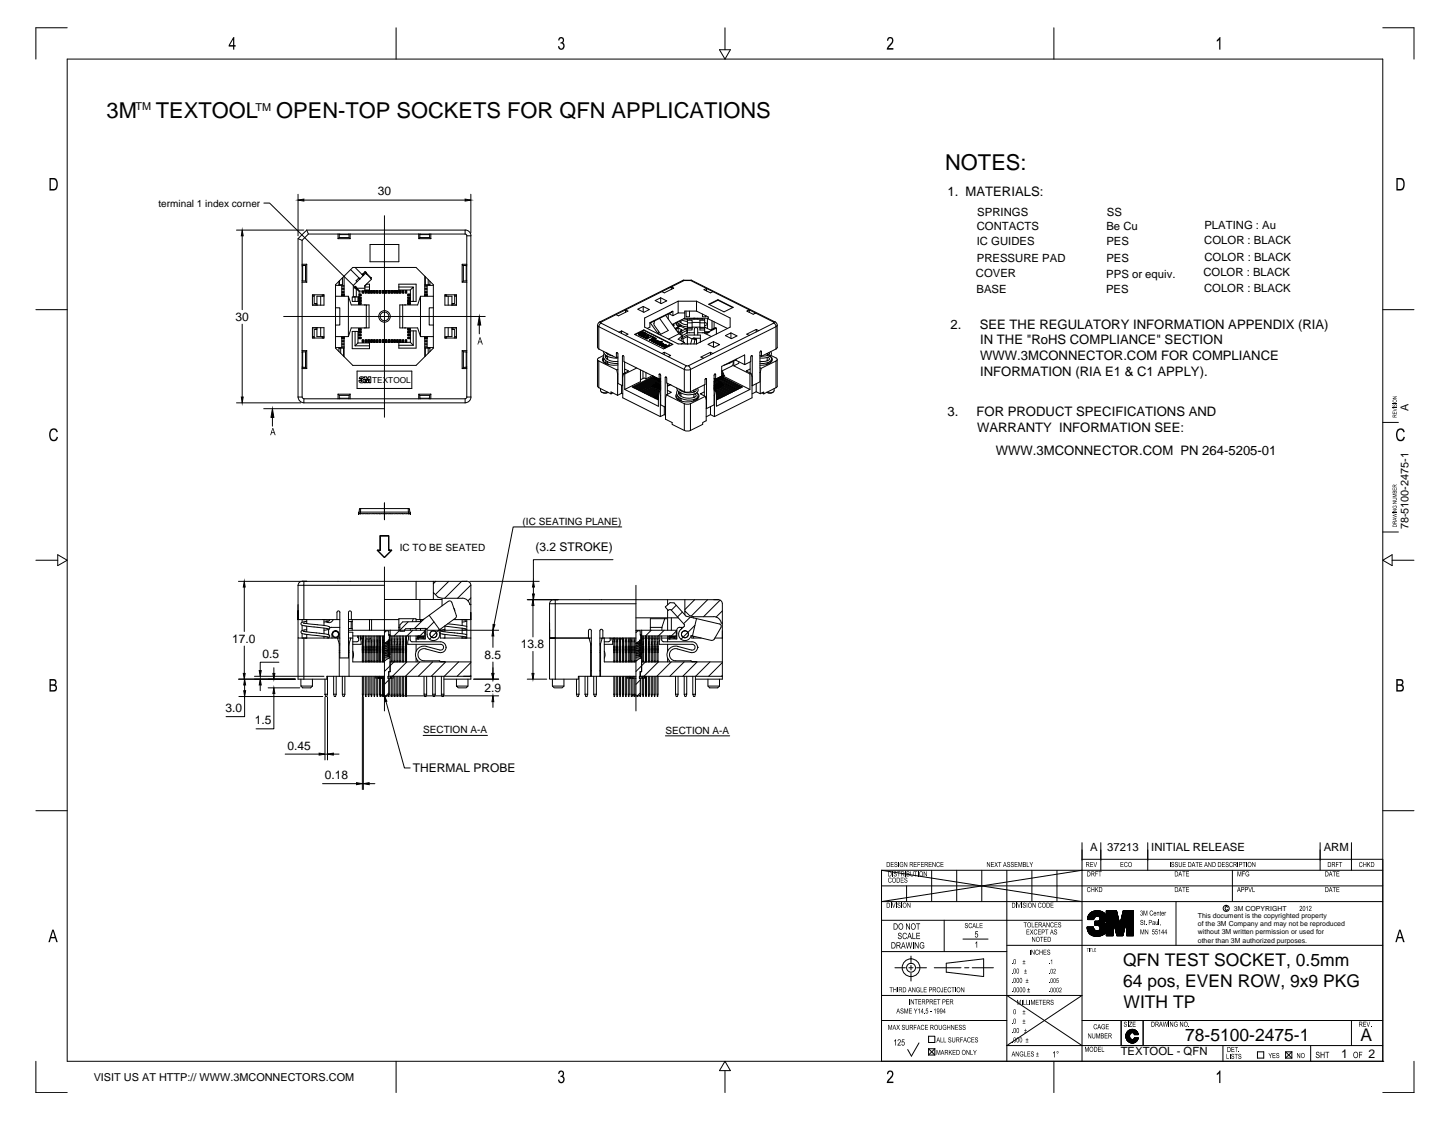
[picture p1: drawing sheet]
<svg xmlns="http://www.w3.org/2000/svg" width="559mm" height="432mm" viewBox="0 0 559 432" stroke-linecap="round" stroke-linejoin="round" font-family="sans-serif">
<defs><g id="words">
<g font-size="8.4">
<text x="41.1" y="45.5">3M</text>
<text x="60" y="45.5">TEXTOOL</text>
<text x="106.4" y="45.5">OPEN-TOP SOCKETS FOR QFN APPLICATIONS</text>
<text x="364" y="65.4">NOTES:</text>
</g>
<g font-size="6.7">
<text x="432.5" y="372.1">QFN TEST SOCKET, 0.5mm</text>
<text x="432.5" y="380.2">64 pos, EVEN ROW, 9x9 PKG</text>
<text x="432.7" y="388.3">WITH TP</text>
<text x="456.4" y="400.9">78-5100-2475-1</text>
<text x="523.9" y="401.1">A</text>
</g>
<g font-size="5">
<text x="364.9" y="75.3">1. MATERIALS:</text>
<text x="366.1" y="126.6">2.</text>
<text x="377.3" y="126.6">SEE THE REGULATORY INFORMATION APPENDIX (RIA)</text>
<text x="377.5" y="132.7">IN THE &quot;RoHS COMPLIANCE&quot; SECTION</text>
<text x="377.5" y="138.7">WWW.3MCONNECTOR.COM FOR COMPLIANCE</text>
<text x="377.5" y="144.7">INFORMATION (RIA E1 &amp; C1 APPLY).</text>
<text x="364.9" y="160.2">3.</text>
<text x="376.1" y="160.2">FOR PRODUCT SPECIFICATIONS AND</text>
<text x="376.3" y="166.2">WARRANTY INFORMATION SEE:</text>
<text x="383.6" y="175.2">WWW.3MCONNECTOR.COM PN 264-5205-01</text>
</g>
<g font-size="4.7">
<text x="516.5" y="407.4">1</text>
<text x="527" y="407.4">2</text>
</g>
<g font-size="4.6">
<text x="145.5" y="75.3">30</text>
<text x="90.7" y="123.7">30</text>
<text x="206.3" y="212.4">(3.2 STROKE)</text>
<text x="89.4" y="247.7">17.0</text>
<text x="200.6" y="249.8">13.8</text>
<text x="101.1" y="253.3">0.5</text>
<text x="186.6" y="253.9">8.5</text>
<text x="186.6" y="266.5">2.9</text>
<text x="86.9" y="274.3">3.0</text>
<text x="98.1" y="279">1.5</text>
<text x="110.8" y="288.7">0.45</text>
<text x="159" y="297.5">THERMAL PROBE</text>
<text x="125.2" y="300.1">0.18</text>
</g>
<g font-size="4.4">
<text x="376.4" y="83.1">SPRINGS</text>
<text x="426.3" y="83.1">SS</text>
<text x="376.2" y="88.7">CONTACTS</text>
<text x="426.1" y="88.7">Be Cu</text>
<text x="463.8" y="88.3">PLATING : Au</text>
<text x="376.2" y="94.6">IC GUIDES</text>
<text x="426.1" y="94.6">PES</text>
<text x="463.8" y="94.1">COLOR : BLACK</text>
<text x="376.2" y="100.9">PRESSURE PAD</text>
<text x="426.1" y="100.9">PES</text>
<text x="463.8" y="100.5">COLOR : BLACK</text>
<text x="375.8" y="106.7">COVER</text>
<text x="426.1" y="107.2">PPS or equiv.</text>
<text x="463.4" y="106.2">COLOR : BLACK</text>
<text x="376.1" y="112.9">BASE</text>
<text x="426" y="112.9">PES</text>
<text x="463.7" y="112.5">COLOR : BLACK</text>
<text x="419.9" y="327.7">A</text>
<text x="426.4" y="327.7">37213</text>
<text x="443.4" y="327.7">INITIAL RELEASE</text>
<text x="509.8" y="327.7">ARM</text>
<text x="431.6" y="406.5">TEXTOOL - QFN</text>
</g>
<g font-size="4.2">
<text x="52.2" y="42.5">TM</text>
<text x="98.4" y="42.7">TM</text>
<text x="542.4" y="158.2" transform="rotate(-90 542.4 158.2)">A</text>
<text x="542.4" y="203.9" transform="rotate(-90 542.4 203.9)">78-5100-2475-1</text>
<text x="36.1" y="416.5">VISIT US AT HTTP:// WWW.3MCONNECTORS.COM</text>
</g>
<g font-size="3.9">
<text x="61.1" y="79.6">terminal 1 index corner</text>
<text x="201.3" y="202.2">(IC SEATING PLANE)</text>
<text x="154" y="212.3">IC TO BE SEATED</text>
<text x="163" y="282.5">SECTION A-A</text>
<text x="256.3" y="282.6">SECTION A-A</text>
</g>
<text font-size="3.2" x="143.4" y="147.4">TEXTOOL</text>
<g font-size="2.7">
<text x="461.3" y="353.6">This document is the copyrighted property</text>
<text x="475.2" y="350.8">3M COPYRIGHT</text>
<text x="461.3" y="356.6">of the 3M Company and may not be reproduced</text>
<text x="461.3" y="359.6">without 3M written permission or used for</text>
<text x="461.3" y="363.2">other than 3M authorized purposes.</text>
</g>
</g></defs>
<!-- layer: Dimensions -->
<g fill="none" stroke="#000" stroke-width=".39">
<path d="M101.6 78.2h2.2l32.9 32.4M114.8 74.8v16M117 77.1h62.1M181.3 74.8v14.9M91.1 88.6h25.9M93.3 90.8v28.5M93.3 124.9v28M91.1 155.2h24.8M236.1 215.6h-30.7v8.3M239.5 203h-41.9l-7.3 37.6M91.8 223.9h24.1M94.1 226.1v17.1"/>
<path d="M180.9 223.9h26.8M203 231h9.7M205.2 233.2v12.1M205.4 226.1v2.7M94.1 248.9v10.5M105.5 257.2v2.2M107.4 255.1h-7.2v3.2M164.7 242.8h27.3M189.8 245v4.4M189.8 255v4.4M205.2 250.9v8.5M91.8 261.6h21.9"/>
<path d="M92 268.3h32.3M94.2 268.3v7.7h-7.1M94.2 263.8v2.3M98 260.5h26.8M100.2 263.8v2.3M103.3 265h12.2M105.5 267.2v13.5h-6.9M125.2 268.5v24.2M126.1 268.5v24.2M139.5 268.5v35.6M139.9 268.5v35.6M150.4 268h41.6"/>
<path d="M182.4 261.6h9.6M189.8 270.3v2.2M203 261.6h7.5M109.8 290.5h13.1M128.4 290.5h2.2M124.2 301.9h13.1M142.2 301.9h2.2"/>
</g>
<g fill="#000" stroke="#000" stroke-width=".39">
<path d="M114.8 77.1l2.2-.4v.8zM179.1 76.7l2.2 .4-2.2 .4zM93.3 88.6l.4 2.2h-.8zM137 110.3l1.3 1.8-1.8-1.2zM92.9 152.9h.8l-.4 2.3zM94.1 223.9l.3 2.2h-.7zM205.2 231l.4 2.2h-.7zM205.1 228.8h.7l-.4 2.2zM205.4 223.9l.4 2.2h-.7zM93.7 259.4h.7l-.3 2.2zM99.8 258.3h.8l-.4 2.2zM105.1 259.4h.7l-.3 2.2z"/>
<path d="M189.5 259.4h.7l-.4 2.2zM189.8 242.8l.4 2.2h-.7zM189.9 240.5l.7 .2-.8 2.1zM204.9 259.4h.7l-.4 2.2zM94.2 261.6l.4 2.2h-.7zM93.9 266.1h.7l-.4 2.2zM100.2 261.6l.4 2.2h-.8zM105.5 265l.3 2.2h-.7zM189.8 268l.4 2.3h-.7zM122.9 290.1l2.3 .4-2.3 .4zM126.1 290.5l2.3-.4v.8zM137.3 301.5l2.2 .4-2.2 .3z"/>
<path d="M139.9 301.9l2.3-.4v.7z"/>
</g>
<!-- layer: Socket Geometry -->
<g fill="none" stroke="#000" stroke-width=".39">
<path d="M114.8 91.9v61h1.5v-60.3M118.1 88.6l-3.3 3.3 1.5 .7M118.1 88.6l.7 1.6h11.4M118.1 88.6h61v1.6M118.8 90.2l-2.5 2.4M130.2 90.2h48.9M130.2 90.2v1.7M130.2 91.9h4.6M130.7 90.2v1.3l-.5 .4M130.7 90.4h3.7M130.7 91.5h3.7M130.9 90.2v.2"/>
<path d="M134.2 90.2v.2M134.4 90.2v1.3l.4 .4M134.8 90.2v1.7M142.5 94.2h11.1v6.6h-11.1zM148.1 83.1v77.6M161.3 90.2v1.7h4.6M161.7 90.2v1.3h3.8v-1.3M161.7 90.4h3.8M161.7 91.5l-.4 .4M161.9 90.2v.2M165.2 90.2v.2M165.5 91.5l.4 .4"/>
<path d="M165.9 90.2v1.7M179.1 88.6a2.22 2.22 0 0 1 2.3 2.2M179.1 90.2l.7 .6M179.8 90.8h1.5v62.1h-1.5zM116.3 108.2h1.4l.4 .5M116.3 108h.3M116.3 108.7h1.8M116.3 102.5h.3M116.3 101.8h1.8M116.6 102.3v5.9M117.7 102.3v5.9M118.1 101.8l-.4 .5h-1.4"/>
<path d="M118.1 101.8v6.9M120.3 113.6h4.5v3.9h-4.5zM120.3 113.7h.7M120.3 114.1h.7M120.4 117.5h1.7M121 113.6v3.3h1.1M121.7 116.9v.6M123.5 114.1v3.4M124.1 113.6v.5M124.1 113.7h.7M124.4 113.6v.1M124.6 113.6v.1"/>
<path d="M124.8 114.1h-2.7v3.4M171.3 114.1h2.7v3.4M171.3 113.7h.7M171.3 113.6h4.5v3.9h-4.5zM171.5 113.6v.1M171.7 113.6v.1M172 113.6v.5M172.6 114.1v3.4M174 117.5h1.7M174.4 116.9v.6M175.1 113.7h.7M175.1 114.1h.7"/>
<path d="M175.1 113.6v3.3h-1.1M178 108.7h1.8M178 101.8h1.8M178.4 102.3l-.4-.5v6.9l.4-.5M178.4 102.3v5.9M178.4 102.3h1.4M178.4 108.2h1.4M179.5 108h.3M179.5 102.5h.3M179.5 102.3v5.9M245.6 119.1l2.1-1 2.4 1.1-2.1 1.1zM247.7 118.1v2.1"/>
<path d="M252.3 115.8l2.1-1.1 2.4 1.2-2.2 1.1zM254.4 114.7v2.1M254.9 112.3l-23.5 11.8M259.1 119.9v1.7l2.1-1M261.2 116v4.6h2.5M261.2 116l-12.9 6.5v3.5l12.9 6.5h7M261.2 116h7M263.2 107.9h3M263.5 108.1l-5 2.4 1 .5-3.7 1.8-.9-.5 3.6-1.8v.9M263.5 108.1l-.4-.2-32.2 16.2M263.5 108.1l2.8-.2 32.2 16.2M264.2 119.8v2.2h1.3v-2.2"/>
<path d="M266 108.1l22.6 11.3-1 .4 2.5 1.3 .9-.5-2.4-1.2v.9M268.2 119.8h-4.5v2.8M268.2 116l13 6.5v3.5l-13 6.5M268.2 116v3.8M268.2 119.8l4.6 2.3v.7l7.4 3.7M272.1 112v-.9l-1 .5 2.5 1.2 .9-.5M272.9 117.2l3.6-1.8 5.9 3-3.6 1.7zM273.1 117.3l3.4-1.7 5.7 2.9M276.5 115.4v.2M109.2 121.9h77.7M116.3 135.7h.3M116.3 135.1h1.8"/>
<path d="M116.6 135.5v6M117.7 135.5v6M118.1 135.1l-.4 .4h-1.4M118.1 135.1v6.9M120.3 130.1h.7M120.3 126.2h4.5v4h-4.5zM120.3 129.7h.7M120.4 126.2h1.7M121.7 126.3v.6M122.1 126.3v3.4h2.7M122.1 126.9h-1.1v3.3M123.5 126.2v3.5"/>
<path d="M124.1 130.1h.7M124.1 129.7v.5M124.4 130.1v.1M124.6 130.1v.1M171.3 130.1h.7M171.3 126.2h4.5v4h-4.5zM171.5 130.1v.1M171.7 130.1v.1M172 129.7v.5M172.6 126.2v3.5M174 126.2h1.7M174 126.3v3.4h-2.7"/>
<path d="M174 126.9h1.1v3.3M174.4 126.3v.6M175.1 130.1h.7M175.1 129.7h.7M178 135.1v6.9M178.4 135.5v6M178.4 135.5h1.4M179.5 135.7h.3M179.5 135.5v6M179.8 135.1h-1.8l.4 .4M184.6 125.2v3.4M230.1 138.5v10.2l.5 .6"/>
<path d="M230.6 139.1v10.2l4.7 2.4M230.6 139.1l6.9 3.4M231.4 124.1v.3l23.5 11.8M231.5 124.4l-.6 .6-.3 .8-.5-.5v8.5l.5 .6M231.5 124.1l-.9 .1-.4 1M232.3 137l-1.7 .9a.6 .6 0 0 0-.5 .6 .6 .6 0 0 0 .5 .6M232.3 135.3a4.7 4.7 0 0 0 5.7 2.6M232.3 137.6l-.3 1.1 .4 .7 .9 .6M232.5 138.1a1.29 1.29 0 0 0 .5 1.7M232.7 136.2a2.18 2.18 0 0 0 1.5 3.3l2.3 .5h1.5M232.7 138.2l-.3 .8M233.2 136.8a1.68 1.68 0 0 0 1.5 2l1.5 .4h1.8"/>
<path d="M233.2 138.8l-.1 .7 .3 .6M233.3 136.8l-.2 .2M233.3 135.8l1.2 .9 1.4 .4M233.8 136.3l.2-.1v.2M233.8 137.1l-.6 .4M233.9 136l-.2 .2M233.9 139.3l-.7 .4M233.9 137.2l-.7 .5M234 137.3v1.2M234 139.3v.6M234 138l-.3 .2M234 139.9l.2 .4"/>
<path d="M237.4 137.8l-6.8-3.4v-8.6l32.9 16.5v8.6l-6.7-3.4v-1.8a.33 .33 0 0 0-.2-.4 .33 .33 0 0 0-.4 .1l.4-.2M237.7 135.8l-.3 .2M238 137.5l-.6 .3 .1-2 .5 .5v11.4l1.7 .9M238.4 128l1-.5v.9M239.4 127.5l2.4 1.2-.9 .5M239.7 137.2l.2-.3 .4 .5v1.9l13.5 6.7M239.7 137.2v11.4M240.1 137l-.4 .2M240.6 139.4v4.3M240.9 120.3v-.9l.9 .4-3.6 1.9-.9-.5M244.4 128.8l3.6-1.7 11.1 5.6-3.5 1.7zM248 127.3l10.9 5.4"/>
<path d="M248 127.3l-3.3 1.6M248 127.1v.2M250.3 124.5l8.8-4.6-8.8 4.4v1.7l-1 .5M250.5 124.4l3 4.3v-1.2M251.8 124.6l.2 .7M252 125.3l2.4 3.5M252.2 123.6l-.4 1M254 122.6l3.4 4.7-3.3 1.6M254.9 136.2l.9-.5v.9M255.8 135.7l2.5 1.2-.9 .5-2.5-1.2M256.3 121.5l5.2 7.1M257.4 137.4l6.9 3.5"/>
<path d="M257.4 121v1.9M257.6 120.8l1.5 .8M259.1 124.9l.6 .3-.5 .3M260 126.6l.4 .1 .8-.3 1.5 .7-.7 .4M260.2 124.3l.5 1.1 .7 .4M260.4 126.7v.5M260.7 124.1l-.1 .7 .6 .9M260.8 127.6l.7 .4 .7 .9M260.9 124l2 1.6 1.9 .3M260.9 124.1l-.3 .8M261.2 126.4v1.4M261.5 128h.5"/>
<path d="M261.5 124.7v1.1M261.5 123.6l1.5 1.1 1.7 .4M261.8 125.6l-1.8 .9M261.9 125.6h.2M262.1 125.6l2.1 1.1-2 1-.2-.2v1.1M262.1 125.6l-2 1M262.1 125.2l-.7 .4M262.2 123.3v1.1M262.2 125.2v.5M262.2 123.9l-.3 .2M262.3 127.6l.3 .6M262.4 130.2l2.3-1.1h5v2.7"/>
<path d="M262.4 123.2l2.3 .6M262.6 128.3v.9M262.7 130l.1-.7-1.6 1.4 2.3 1.2-1.1 .6M262.9 130.5l-.5-.3v1.1M263.3 122.8l1.4 .2M263.5 131.9l.4 .6M263.7 122.6h9.1M263.7 122.6l-4.8 2.4M263.9 126.6h.8M264.2 126.6l.4 .6M264.6 127.3l-2 1M264.6 128h.1"/>
<path d="M264.6 127.3v1.1M264.6 127.8h.1M264.7 129.7l-1.8 .8 .3 1.3M264.7 132.5h.2M264.7 129.7v2.7l-.2 .1M264.7 129.7l1.8 .8 .5-.2M264.7 123.3v2.8h1.8M264.7 123.3h1.8v2.7M264.7 123.3v-.4h6.7v.4h-1.8v3.8h1.8M264.7 126.1v.3M264.7 124.4h1.8M265.5 122.9h5"/>
<path d="M266.5 130.5l-.5 2M266.5 126.4h-1.8v1.9M266.5 126v1.1h-1.8M266.5 126h3.1M266.5 124.2h3.1M267 130.3h.1M267 130.3h2.7M267.4 129.1v-2.4a.66 .66 0 0 1 .6-.6 .66 .66 0 0 1 .7 .6v2.4M267.4 128.2h-2.5l-2.1 1.1-1.3-.7-4.1 2M267.5 122.7l-.3-.1v.2M267.5 122.6h.1M267.6 130.9l.6-.3-.6-.3-.9 .1 .9 .5-.3 1.6"/>
<path d="M267.7 122.6l-.6 .2M268.2 130.6v1.9M268.6 122.8h.1M268.7 122.6l-.2 .2M268.7 128.2h2.3l3 1.5M269.6 126.4h1.8v.7M269.6 124.4h1.8M269.6 126.1h1.8M269.7 131.7h.1M270.5 121v1h1.4v-.3M270.9 138l-5.8 2.9M271.4 128h1.7l-1.2 .6"/>
<path d="M271.4 123.3v2.8M271.4 126l2.2 1.1 1.9-.9 .4 .2-2.8 1.4M271.4 127.8h1.7M271.4 124.1l1 .6M271.4 126.1v.3M271.4 127.1v1.3M272.4 125l-1 .5M272.4 122.6v4M272.6 132.7l2.2-1.1 2.3 1.1-2.1 1.1zM273.1 127.8v.2M273.6 135.7l-3.7 1.8 1 .5 3.6-1.8M274.2 123.6v3.3"/>
<path d="M274.5 136.2l-.9-.5v.9M274.8 131.6v2.1M275 123.9v2.5M275.9 126.4v2.3M281 139.9l-2.3 .8M281.2 139.5l-.2 .3M281.5 128.2l2.3 1.2-2.1 1.1-2.3-1.2 2.1-1.1v2.2M282.2 139.2l.2 .8-.5 1-4 1.9M282.6 139.1v1.8l1.9-1v-.6M283.3 138.7l3.5 1.7M283.6 138.3l-.2 .3-2.4 1.3M288.6 129.2l-14.1 7"/>
<path d="M288.9 139.4v4.3M289.4 137l.3 .2M289.7 137.2l-.3-.2-.3 .5v1.8l-2.3 1.1v-3.7l-8.9 4.4v3.8l-2.3 1.1M289.7 137.2v11.4M291 120.6l7 3.5M291.2 126.9l-3.6 1.8 1 .5M292.2 127.4l-1-.5v.9M292.7 137.1l.5 .1M292.7 136.9l.6 .3M292.9 135.2l.4 .2M293.3 137.2v-1.8l-.3-.2-.3 .4v11.5l-3 1.5M295.5 136.6a1.79 1.79 0 0 1 1.6 1 1.79 1.79 0 0 1-.2 1.9l-1.5 .9-2.7 .3"/>
<path d="M295.5 139.8l-.2 .6M295.5 138.8l.2 .1M295.5 137.7v1.3M295.5 136.7l.2 .1M295.7 137.6l.6 .5-.4 .7-1.2 .4h-2M295.7 139.7l.5 .3M296.1 135.8l.2 .5-.7 .6-2.3 .3M296.1 136.5l-.6-.3v.7M296.5 137.2l.3 .2a1.33 1.33 0 0 1-.9 2.2l-1.8 .4-1.4-.1M296.5 139.3l.2 .2M296.8 135.5a1.6 1.6 0 0 1-1.6 2.3l-2.5 .1M296.9 136.9l1.9 1a.61 .61 0 0 1 .5 .6 .61 .61 0 0 1-.5 .6"/>
<path d="M297.1 138.5l-.1 .7-.5 .6M298 124.1l.1 .3-9.5 4.8M298 124.1l.9 .1 .4 1M298 124.4l.6 .6 .2 .8M298.8 125.8l-32.9 16.5M298.8 134.4l-5.5 2.8M298.8 125.8v8.6M299.3 125.2l-.5 .6M299.3 138.5v10.2l-.4 .6M299.3 125.3v8.5l-.4 .6M101.6 157.4h46.5M114.8 152.9a2.22 2.22 0 0 0 2.2 2.2"/>
<path d="M116.3 141.5h1.4l.4 .5M116.3 141.3h.3M116.3 142h1.8M116.4 152.9l.6 .7M117 153.6h62.1v1.6h-62.1zM130.2 151.8l.5 .5v1.3M130.2 151.8h4.6M130.2 151.8v1.8M130.7 153.4h3.7M130.7 152.3h3.7M130.9 153.4v.2M134.2 153.4v.2"/>
<path d="M134.8 151.8l-.4 .5v1.3M134.8 151.8v1.8M137.5 142.9h21.1v6.7h-21.1zM138.5 145.4a1.08 1.08 0 0 1 1.7 .3v-.6h1l.3 1.4 .3-1.4h1v2.3h-.7v-1.4l-.3 1.4h-.6l-.3-1.4v1.4h-.7v-.4a1.07 1.07 0 0 1-1.2 .4 1.07 1.07 0 0 1-.8-.9h.7l.3 .5 .3-.2-.4-.3v-.5h.4v-.3l-1.1 .2zM140.2 146v.5l-.3-.3zM161.3 151.8l.4 .5M161.7 153.4h3.8M161.7 152.3v1.3M161.9 153.4v.2M165.2 153.4v.2M165.5 152.3v1.3M165.9 151.8h-4.6v1.8"/>
<path d="M165.9 151.8l-.4 .5h-3.8M165.9 151.8v1.8M178.4 141.5l-.4 .5h1.8M178.4 141.5h1.4M179.5 141.3h.3M179.8 152.9l-.7 .7M181.4 152.9a2.22 2.22 0 0 1-2.3 2.2M231.3 149.7a1.55 1.55 0 0 0 .6 1.5 1.55 1.55 0 0 0 1.6 .1l.6-.2M231.6 151l1.2 .5 1.1-.3M233.3 140l2.7 .7 2-.1M234 140.1l-.3 .2M234.1 151.1l-.2 .1"/>
<path d="M235.3 151.7v-.7l2.5 1.3M236 151.3l-.7 .4M237.8 144.1v8.2M238 142.3l-.5 .2 .5 1.5M239.4 148.4v3.1M239.8 151.7l-.4-.2-1.6 .8M239.8 148.5l-.1 .1M240.2 143.8l-.4 1.3v8.1l14.5 7.3M240.6 142.1l1.5 .8-1.9 .9 .4 .2M240.6 150l12.9 6.5v-6M243.5 149l7.3-3.6 .2 .1-7.3 3.7zM243.9 149.3l7.3-3.6 .3 .1-7.3 3.6z"/>
<path d="M245.2 141.8l-4.6 2.2M246.6 142.5v4.5l-6 3v-6M247.6 142.9v2.9M248.8 146l-.7-.4-1.5 .7M248.8 143.5v2.5M249.6 152.1l4.7-2.3 .1 .1zM250.8 145.4v.3M251.2 144.8h.1M251.2 144.8l.2 .1-.2-.2-2.4 1.3M251.2 145.7v.2M251.2 144.8l.4 .9M251.4 144.9l.2 .6 .4 .3"/>
<path d="M251.5 148.4l-.1 .2M251.6 145.7l.2 .1M251.6 148.2l-.1 .2M251.7 145.1l.4 .8-7.4 3.7-.3-.1 7.5-3.7M251.7 148.4h-.3M251.9 148.8h.1M251.9 148.8v.1M251.9 148.6l.3 .1M251.9 145.1l.5 .9M252 148.6l-.1 .2M252 148.5l-.1 .1M252.1 148.5l.7-.3-.6 .3"/>
<path d="M252.1 148.5h.1M252.1 145.9l.2 .1M252.1 148.5h-.1M252.2 145.2l.2 .1M252.2 145.3h.1M252.2 145.3l.2 .1M252.2 145.3l.4 .8M252.2 148.5v.1M252.3 148l-.6 .3M252.3 146l-7.4 3.8 .2 .1 7.5-3.7M252.3 149l.1 .1M252.3 149v.1"/>
<path d="M252.4 145.4h.1M252.4 145.4l.5 .9M252.4 148.9l.2 .1M252.4 148.9v.1M252.4 148.1l-.7 .2M252.5 147.7l.2 .1M252.5 146.2h.2M252.5 148.7l-.1 .1M252.6 145.5h.1M252.6 145.5l.2 .1M252.6 147.5l.2 .1M252.6 147.5l-.2 .4"/>
<path d="M252.7 148.8l-.1 .1M252.7 147.8l-.3 .1M252.8 146.3l-7.4 3.7 7.6-3.6M252.8 145.6l-.2-.1 .4 .9M252.8 145.6l.6 .9M252.9 147.6l-.2 .2M252.9 149.1v.2M252.9 149l.2 .2M252.9 148.3l-.7 .4M253 147.9l.2 .1M253 149l.8-.3zM253 147.8l-6 3-.2-.1 4.7-2.3"/>
<path d="M253 148.9l-.1 .1M253 146.4l.3 .1M253.1 145.8h.1M253.1 145.7l.2 .2-.2-.1M253.1 147.7l.2 .2M253.1 145.7l.4 .9M253.1 147.7l-.3 .5 .1 .1M253.1 149.1v.1M253.1 149v.1M253.2 148l-.3 .3M253.2 148.4l.3-.3-6 3-.3-.2 4.7-2.3M253.3 148.4l-.6 .4"/>
<path d="M253.3 145.8l.6 1M253.3 146.5l-7.5 3.7 .3 .2 7.4-3.8M253.3 148.5l-.6 .4M253.3 147.8l-.1 .2M253.3 148.4h-.1M253.4 148.2h.2l-.2 .3M253.5 149.1l-.2 .2 .3-.1M253.5 146.6l.2 .1M253.5 153.9v.2M253.5 153.4l-.6 .3h.6M253.5 153l-1.1 .5 .3 .2 .8-.5M253.5 152.5l-1.6 .8 .3 .1 1.3-.7"/>
<path d="M253.5 152l-2 1.1 .2 .1 1.8-.9M253.5 151.5l-2.5 1.3 .3 .1 2.2-1.1M253.5 151.1l-3 1.5 3-1.3M253.5 150.6l-3.4 1.7 .2 .2 3.2-1.6M253.5 145.9l.3 .2-.3-.1M253.5 150.5l.5 .2M253.6 146l.6 1-1.4 .6M253.6 148l-.1 .1M253.8 146.1l.6 .9M253.8 146.8l-7.5 3.7 6.2-2.9M253.8 148.1l-.1 .1M253.8 149.8h-.1"/>
<path d="M253.8 149.6v.1M253.8 144.3l.3-.3 .3 .6v11.3l1.9 .8M253.8 149.5l-4.7 2.4 .3 .1 5-2.5-.3 .1M253.8 148.8l-.7 .3M253.8 144.3v1.7M253.9 149.5l.1 .2M253.9 148.4l.2 .1M253.9 148.4v.3M253.9 148.3l-5.9 3-.3-.1 4.7-2.4M253.9 149.4l.2 .1M253.9 146.8l-1.3 .7M253.9 149.4l-.1 .1"/>
<path d="M254 150.7l.3 1.6M254 146.2l.3 .1M254 146.2l.4 .9M254 148.2l-.1 .2M254 149.5l.1 .1M254.1 146l-.1 .2M254.1 149.6l-.1 .1M254.2 144.1l-.4 .2M254.2 149l-.6 .3M254.2 148.9l.1 .1M254.3 148.3l-.4 .4M254.3 150l-.1 .1"/>
<path d="M254.3 146.3l.2 .7M254.3 149.8l-.1 .1M254.3 145.8l-.1 .5M254.3 152.3v8.2M254.3 149l-.7 .4M254.3 149.7v.1M254.4 149.7h.1M254.4 147.1l-1.3 .6M254.4 147.6l-.9 .4 .9-.2M254.4 148l-.4 .2h.4M254.4 149l-5.5 2.8-.2-.2 4.7-2.3-.1 .3M254.4 148.7l-.1 .1"/>
<path d="M254.4 149.2l-.5 .2M254.4 150.5l-.4 .2M254.4 150.1l-.9 .4M254.4 149.3l-.3 .2M254.4 152.3h-.1M254.4 145.7l-.6 .3M254.4 147.3l-1.1 .6M254.5 148.5l-6.1 3-.2-.1 4.7-2.4M254.5 149h-.1M255.8 156.6v3.1M256.2 145.4v11.4M256.3 160l-.5-.3-1.5 .8"/>
<path d="M256.6 152.1l6.9 3.4v10.3l-4.7-2.3v-.7l-2.5-1.3v-8.1zM257 150.4l1.5 .7-1.9 1M257 147.6v4.3M257.3 148.4l-.3 .2M258 148.2h.1M258 148.1l-1 .2M258.2 148.2l-1.2 .6M260.6 149.4a4.5 4.5 0 0 0 5.2 2.6 2.33 2.33 0 0 0 3-2.1l-.2-.4M260.8 152.2l-.1 1.1 .5 .6M260.9 150.3a2.15 2.15 0 0 0 1.6 3.3 5.1 5.1 0 0 0 6.3-.9v-.7l-.6-.7M260.9 152.4l-.3 .7M261.4 150.9a1.98 1.98 0 0 0 2.2 2.3l1.9 .2 1.8-.3 .8-.6-.6-.8"/>
<path d="M261.5 152.9l-.1 .7 .3 .6M261.5 149.9a5.3 5.3 0 0 0 6.6 .5l-.2-.5M261.5 151l-.2 .1M262 151.3l-.7 .3M262.1 150.2l-.2 .1M262.1 153.4l-.7 .5M262.1 151.3l-.6 .5M262.2 153.4l.2 1.1M262.2 150.2v.3M262.2 151.4v1.2M262.2 152.1l-.3 .3M262.3 154.2l-.3 .2"/>
<path d="M263.6 155.5l.9 .2 1.4-.2M263.6 150.9l.9 .2 1.4-.2M264.1 141.2a1.12 1.12 0 0 1 1.3-.2 1.12 1.12 0 0 1 .5 1.3l-.9 .3-1.4-.3zM265.9 142.3v8.6M265.9 155.5v10.3M267.2 154l-.2 .5M267.2 150.7l.4 .2M267.2 152.9l.3 .1M267.2 150.2v.8M267.2 151.8v1.3M267.2 153.9v.1M267.2 150.8l.3 .1"/>
<path d="M267.5 153.8l.5 .4M268.2 153.4l.3 .3M268.4 151.3a1.48 1.48 0 0 1 .8 1.5 1.48 1.48 0 0 1-1.2 1.3 6.9 6.9 0 0 1-7.5-.7l-.3-.8 .4-.9M268.9 152.6l-.1 .8-.5 .6M271.2 150.9l-1.5 .8 1.9 1M271.2 148.2v4.3M271.6 152.7l.4 1.2v8.2l-1.4 .7v.7l-4.7 2.3M271.6 152.7l-5.7 2.8M271.7 145.8l.4 .2-.3-.2-.3 .4v1.9l-5.6 2.8M272.1 146v11.4M273.6 156.6v3.1l1.5 .8M273.6 159.7l-1.6 .9"/>
<path d="M275 147.8l.9 .2M275 150.1l.9 .4-.4 .2-.5-.2M275 149.7h.1M275 148.7l.3 .2M275 145.7l.6 .3M275 148.5l6 3 .2-.1-4.7-2.4M275 149l5.6 2.8 .2-.2-4.7-2.3M275 149.9l4.8 2.2zM275 148l.4 .2M275 149.2l.4 .3M275 149.3l.4 .2M275 147.6l.9 .4"/>
<path d="M275 149h.1M275 148.5l.1 .1M275.1 149.7l.1 .1M275.1 145.8l.1 .5M275.1 149l.8 .4M275.1 152.3v8.2M275.1 150l.1 .1M275.2 149.8v.1M275.2 148.8l.1 .1M275.2 146.3l-.2 .7M275.2 148.9l-.1 .1M275.2 149l.8 .2"/>
<path d="M275.2 149l.7 .3M275.2 148.3l.4 .4M275.3 144.1l.3 .2M275.4 146.2h.1M275.4 146l-.2 .3 .2-.1M275.4 149.5v.1M275.4 146.2l-.4 .9 1.4 .6-1.4-.4M275.4 148.2h-.4M275.4 148.2l.2 .2M275.5 146.8l1.3 .7-.2 .1M275.5 150.7l-.5 1.6M275.5 146.8l-.2 .2 1.3 .6"/>
<path d="M275.5 149.4l.2 .1M275.5 148.3l6 3 .2-.1-4.7-2.4M275.5 148.4l-.2 .1M275.6 148.4l.2 .3M275.6 146v-1.7a.33 .33 0 0 0-.5-.2 .33 .33 0 0 0-.1 .5v11.3l-3 1.4M275.6 149.5l4.7 2.4-.3 .1-5-2.6 .5 .3M275.6 149.6v.2M275.6 146l.1 .1M275.6 149.5l-.2 .2M275.7 146.1l-.6 .9M275.7 148.7l.8 .3M275.7 148.1l.4 .4"/>
<path d="M275.8 148.7h-.2l.7 .4M275.9 145.9l-.2 .2M275.9 146l-.3 .1M275.9 149.2l.2 .1M275.9 146l-.4 .8M275.9 153l1.1 .5-1.1-.3M275.9 153.4l.6 .3h-.6M275.9 153.9v.2M275.9 150.6l3.5 1.7-.3 .2-3.2-1.6M275.9 151.1l3 1.5-3-1.3M275.9 152l2 1.1-.2 .1-1.8-.9M275.9 152.5l1.6 .8-1.6-.6"/>
<path d="M275.9 151.5l2.5 1.3-.2 .1-2.3-1.1M275.9 148l-.1 .3M275.9 146.6l1.2 .8M276 149.1l.1 .1M276 149.2l-.1 .1M276.1 149.2v.1M276.1 145.8l.1 .1M276.1 148.4h.1M276.1 149.3l.1 .2M276.1 145.9l-.5 .9M276.2 148.5l.6 .4M276.2 146.5l7.4 3.7-.2 .2-6-3.1"/>
<path d="M276.2 149.5h-.1M276.2 148.4l.6 .4M276.2 149.5v.1M276.2 147.8l.1 .2M276.3 148.4l-.3-.3 6 3 .2-.2-4.7-2.3M276.3 148.4l.5 .4M276.3 148.4h-.1M276.3 148l.2 .3M276.3 145.7l-.1 .2M276.3 145.8l-.2 .1M276.3 149v.1M276.3 149.1l.1 .1"/>
<path d="M276.4 147.7l.1 .2M276.4 145.7l-.4 .9 1.3 .7-.2 .1M276.4 146.4l-.2 .1M276.4 148.9l.1 .1M276.5 147.8l5.9 3 .3-.1-4.8-2.3M276.5 147.9l-.2 .1M276.5 147.9l.2 .3M276.5 148.3l.8 .4M276.5 149l.1 .1M276.6 149.1l-.2 .1M276.6 148.2h.1M276.6 149.1l.1 .1"/>
<path d="M276.6 145.6l-.5 .9M276.6 146.3l7.5 3.7-7.7-3.6M276.6 147.6l.1 .2M276.7 148.2l-.1 .1M276.7 149.3h-.1M276.7 149.3h.1M276.7 148.2l.7 .3M276.7 148.2l.6 .3M276.7 147.8l.4 .1M276.8 145.4l-.2 .2M276.8 145.5h.1M276.8 145.5l-.2 .1"/>
<path d="M276.8 148.8v.1M276.8 147.5l.2 .2M276.9 145.5l-.4 .9M276.9 146.2h-.2M276.9 147.6l6.2 2.9-4.7-2.4M277 148.7h.1M277 147.7l-.3 .1M277 147.6v.3M277 148.1l.7 .3M277 148.8h.1M277 148.9l-.2 .1M277.1 148.9v.1"/>
<path d="M277.1 148l.6 .3M277.1 147.4h.3M277.1 149l-.1 .1M277.1 149v.1M277.3 147.6l.2 .2M277.3 145.3l-.8 1M277.3 145.2l-.2 .1M277.3 145.3h.1M277.3 148.5v.1M277.3 148.7h.1M277.3 147.3l.1 .1M277.3 145.3l-.4 .8"/>
<path d="M277.3 145.9l-.2 .1 7.4 3.8-.2 .1-7.4-3.7M277.4 148.5h-.1M277.4 148.5h.1M277.4 147.4l.3 .3M277.5 147.8l.7 .4M277.5 148.6l-.2 .1M277.5 147.7h.1M277.5 148.5l.1 .3M277.6 145.1l-.6 .9M277.6 145.8l7.4 3.7-.2 .1-7.5-3.7M277.6 147.7l-.1 .1M277.6 148.8h-.1"/>
<path d="M277.6 148.8v.1M277.7 147.7l.6 .3M277.8 145.1h.1M277.8 145.1l-.4 .8M277.8 148.3v.1M277.8 148.4v.1M277.8 145.7l-.2 .1M277.9 148.2l.1 .2M277.9 144.5l.1 .4M278 148.6h.1M278 145.8l.2-.1 7.3 3.6-.2 .1zM278 148.4l-.2 .1"/>
<path d="M278 143.2a1.49 1.49 0 0 1 0 2.4M278 148.4l.1 .1M278 143.8l.3 1M278 142.9l.7 1.6M278.1 144.9l-.6 .9M278.1 148.6h.1M278.2 148.3h.3M278.2 144.8h.1M278.2 145.7v.2M278.2 144.8l-.2 .1M278.2 148.1v.1M278.2 148.1l.1 .1"/>
<path d="M278.3 144.8l-.4 .9M278.3 145.4l-.2 .2M278.4 148v.1M278.4 145.5l.3-.1 7.2 3.6-.2 .2zM278.4 148.1h.1M278.5 144.7h.1M278.5 148.3l-.1 .1M278.5 148.3v.1M278.7 144.9l10.1 5.1-12.9 6.5v-6M278.7 144.6h.1M278.7 145.4v.3M278.7 144.6l-.2 .1"/>
<path d="M278.7 144.6l-.4 .8M282.6 140.9l6.2 3.1M288.8 144v6M288.9 142.1l-1.5 .8 1.8 .9 .4 1.3v8.1l-14.5 7.3M289.2 143.8l-.4 .2M289.6 148.5l.1 .1M291.2 150.9l1.6 .8 1.3-.7v.7M291.2 147.8v3.1M291.2 150.9l-1.6 .8M292.7 141.7l.4 .2-.4 1.6M292.8 143.5v8.2M293.1 141.9l5.7-2.8v10.2"/>
<path d="M293.4 151.3l.7 .4M297.8 151l-1.1 .5-1.4-.4M298.1 149.7a1.67 1.67 0 0 1-.9 1.6 1.67 1.67 0 0 1-1.9-.2M298.8 149.3l-4.7 2.4M104.9 160.8v3.4M263.6 165.8l1.4 .2 .9-.2M163 283.3h24.7M256.3 283.4h24.7"/>
</g>
<path d="M184.6 121.9l.5 3.3h-1.1zM104.9 157.4l.6 3.4h-1.1z" fill="#000" stroke="#000" stroke-width=".39"/>
<g fill="#000">
<path d="M184.7 129.9h.3l.9 2.8h-.3l-.3-.8h-.9l-.2 .8h-.3zM184.8 130.2l-.3 1.4h.7z"/>
<path d="M104.9 164.9h.3l.9 2.7h-.3l-.2-.8h-1l-.2 .8h-.3zM105 165.2l-.3 1.3h.7z"/>
</g>
<!-- layer: Textool_Logo -->
<g fill="none" stroke="#000" stroke-width=".39">
<path d="M246 128.5v.1M246 128.8v.1M246 128.5v.4M246 128.5h.2M246 128.8l.2 .2M246 128.9l.1 .1M246.1 128.8v.2M246.1 129l.1 .1M246.1 128.4l.1 .1M246.2 129v.1M246.2 129.1l.2 .1M246.2 129l.2 .1"/>
<path d="M246.2 128.4h.1M246.2 128.4v.1M246.3 128.3v.1M246.3 128.3l-.3 .5M246.3 128.3l.5 .3M246.3 128.4l.5 .3M246.4 129.1v.1M246.4 129.1l.4 .1M246.4 129.2l.1 .1M246.5 129.3h.1M246.6 129.3l.1 .1M246.6 128.7h.1"/>
<path d="M246.6 128.8h.1M246.6 128.7l.1 .2M246.6 128.7l.1 .1M246.7 128.8h.1M246.7 129.2v.2M246.7 129.4h.7M246.7 129h.1M246.7 128.6v.4h.5v-.3M246.7 128.8l.1 .2M246.7 128.6h.1M246.8 128.6l-.1 .1M246.8 128.7l-.2 .1"/>
<path d="M246.8 128v.2M246.8 128.8v.2M246.8 129.2l.1 .2M246.8 129.2h.1M246.8 128.8l.3 .1M246.8 129.4h.1M246.8 128l.5 .3M246.8 128.2l.5 .3M246.9 129.2l.1 .1M246.9 128v.1M246.9 128.9v.1M246.9 128.1l-.1 .1"/>
<path d="M247 129h.1M247 128.9h.1M247 128.6v.1M247 129.3v.1M247 129.3l.2 .1M247 128.6h.1M247 128.7l.1 .1M247 128.9v.1M247.1 128v.1M247.1 128.1h.1M247.1 128.1h-.2M247.1 128.6h.1"/>
<path d="M247.1 128.6v.4M247.1 129.3v.3M247.1 128.8h.1M247.1 128.8v.1M247.1 129.6l.5 .2M247.1 128.6l.1 .1M247.2 128.7h.1M247.2 129h-.1M247.2 128.8h.1M247.2 127.9v.2M247.2 127.9l-.4 .1M247.2 127.9h.5"/>
<path d="M247.2 128.8v.1M247.2 128.9h.1M247.3 127.9v.1M247.3 128.5l.2 .1M247.3 128.3l.6 .1M247.3 128.4h.1M247.3 128h.2M247.3 128.4l-.3 .2M247.3 128.5l-.3 .2M247.3 128l-.1 .1M247.4 128.3l-.1 .2M247.4 128.4l-.1 .1"/>
<path d="M247.4 128.4h.1M247.5 129.2l-.2 .2M247.5 127.9v.1M247.5 129.2l-.1 .2M247.5 129.4l-.4 .2M247.5 128l.1 .1M247.5 129.2l-.4 .2 .5 .3M247.5 129.4h-.1M247.5 128.3v.3M247.5 128.4h.1M247.5 128.5h.4M247.6 128.5h.1"/>
<path d="M247.6 128.6h.1M247.6 127.9v.2M247.6 128.1h.2M247.6 128.6v.1M247.6 128.3v.4M247.6 129.7v.1M247.6 128.7h.2M247.6 128.4l.3 .1M247.7 128.7h.1M247.7 128.3l-.3 .1M247.7 128.3v.1M247.7 127.9v.2"/>
<path d="M247.7 127.9l.2 .1M247.7 128.4l.2 .1M247.7 128.6v.1M247.7 128.6h.1M247.8 128v.1M247.8 128.5l-.1 .1M247.8 128.1h.1M247.8 129.1h.1M247.8 128.5h.1M247.8 129h.1M247.8 128.8h.1M247.8 128.7h.1"/>
<path d="M247.8 128.8v.3M247.8 128.8l.1 .2M247.8 128.8h.5M247.8 128.9l.1 .1M247.9 128.5h.1M247.9 129h.1M247.9 128.9h.1M247.9 128.8h.1M247.9 129.1h.1M247.9 128.4l-.1 .3M247.9 128.8v.3M247.9 129.8v.1"/>
<path d="M247.9 128.5v.1M247.9 129h.2M247.9 129h-.1M247.9 128.6l-.1 .1M247.9 129.9l.4 .3M247.9 129.8l.4 .2M247.9 128.6h.1M247.9 128v.1M247.9 128.4v.2M247.9 128.1l.3 .2M247.9 128h.1M248 128v.2"/>
<path d="M248 128.8v.2M248 128l.2 .1M248 129.1h-.2M248.1 128v.2M248.1 128.8v.2M248.1 129h.1M248.1 128.8h.1M248.2 128.1v.2M248.2 128.8v.1M248.2 128.9l-.1 .1M248.2 128.3h.1M248.2 128.9h.1"/>
<path d="M248.2 128.1l.1 .1M248.3 128.8v.1M248.3 128.2v.1M248.3 128.8l-.5 .2M248.3 128.2h.1M248.3 128.9l-.3 .2M248.3 128.3l.1 .1M248.3 130v.2M248.4 128.2v.2M248.4 128.4h.1M248.4 128.2l.2 .2M248.5 128.3v.2"/>
<path d="M248.5 128.4v.1M248.5 128.5l.1 .1M248.6 128.4l-.1 .4M248.6 128.6l-.1 .2M248.6 130.2v.1M248.6 130.3l.5 .3M248.6 130.2l.5 .2M248.8 129.1v.1M248.8 129.1l-1.2 .6M248.8 129.2l-1.2 .6M248.8 129.2l-.9 .7M248.8 129.1l-.9 .7"/>
<path d="M248.8 129.5v.2M248.9 128.5v.1M248.9 128.6l.8 .4M248.9 128.5l-.3 .1M248.9 128.5l.8 .3M248.9 128.6l-.4 .2M249.1 130.4v.2M249.7 128.8v.2M249.7 129l-.9 .7M249.7 128.8l-.9 .7M249.8 129.6v.1M249.8 129.7l-1.2 .6"/>
<path d="M249.8 129.6l-1.2 .6M249.8 129.7l-1.5 .5M249.8 129.6l-1.5 .4M250.1 130.9v.1M250.1 130.9l.1 .1M250.1 131l.2 .2M250.2 129.1v.2M250.2 129.3l.7 .4M250.2 129.1l.7 .4M250.2 129.1l-1.4 .4M250.2 129.3l-1.4 .4M250.2 131l.1 .2"/>
<path d="M250.9 129.5v.2M250.9 131.2l.1 .2M250.9 129.7l-1.8 .9M250.9 129.5l-1.8 .9M251.2 129.8v.1M251.2 129.8l1.4 .7M251.2 129.9l.5 .3M251.2 131.3v.1M251.4 131l-.1 .4h.6M251.4 131l.9 .4 .4-.3-.1-.3h-1.1l-.5 .4 .1 .3h1M251.4 131l.1 .1M251.4 129.7l-.2 .2"/>
<path d="M251.4 129.7l1.2 .6M251.4 129.7l-.2 .1M251.5 131.1l-.3 .3 .4 .2M251.5 131.1l.8 .5M251.6 131.4v.2M251.6 130.9v.1M251.6 130.9l.7 .3M251.7 130.2l-1.6 .7M251.7 130.2l-1.6 .8M251.8 131.8v.1M251.8 131.8l.2 .1M251.8 131.9l.2 .1"/>
<path d="M251.9 130.3l-1.7 .7M251.9 131.4v.2M251.9 130.3l.5 .3M251.9 131.6h.2M251.9 130.3l-1.6 .9M251.9 131.4l.2 .1M251.9 131.6h-.3M252 131.9v.1M252 130.8l.4 .2-.1 .2M252 131l.4 .2-.8-.2M252 130.8v.2M252 130.8l-.4 .1"/>
<path d="M252 131h-.4M252.1 131.5v.1M252.3 131.6l.4-.5-.3-.3-.9 .1-.5 .4 .4 .4 .7-.1M252.3 131.2v.4M252.4 131v.1M252.6 132.2v.1M252.6 132.2l.2 .1M252.6 132.3l.2 .1M252.6 130.3v.2M252.6 130.3l-.2 .3M252.6 130.5l-.2 .1M252.7 131v.1"/>
<path d="M252.8 132.3v.1M252.8 131.8l-.8 .1M252.8 131.8l-.2 .4M252.8 131.9l-.2 .4M252.8 131.9l-.8 .1M252.9 131.6l-.1 .3M252.9 131.6l-1.1 .2M252.9 131.8l-1.1 .1M253.1 132.4v.2M253.1 131.9l-.3 .5M253.1 131.7l-.3 .6M253.1 131.1v.1"/>
<path d="M253.1 131.6v.3M253.1 131.1l-.2 .5M253.1 131.2l.3 .1M253.1 131.2l-.2 .6M253.1 131.1l.3 .1M253.4 131.2v.1M253.4 131.3l-.3 .4M253.4 131.2l-.3 .4M253.4 132.4v.3M253.5 132.4v.2M253.5 132.6h.1M253.5 132.6l-.1 .1"/>
<path d="M253.8 132.6v.2M253.8 132.4l1.1-.3 .6 .2a1.03 1.03 0 0 1-1.7 .3zM253.8 132.6l1.1-.4 .6 .2a1.03 1.03 0 0 1-1.7 .3zM253.9 131.5l.2 .2M253.9 131.5l-.8 .1M253.9 131.5l.2 .1M254 131.7v.2M254 132.6v.2M254 131.9h.1M254 131.7l.1 .1M254.1 131.6v.1M254.1 131.7l-1 .2"/>
<path d="M254.1 131.6l-1 .1M254.1 131.9l-1 .6 .3 .2M254.1 131.8l-1 .6h.4M254.2 131.6l-.1 .3M254.2 131.6l-.2 .1M254.2 131.8l-.2 .1M254.2 131.6l.1 .1M254.3 132l-.8 .6M254.3 131.7v.3M254.3 132l.2 .1M254.4 132.8v.2M254.5 131.8v.1"/>
<path d="M254.5 131.8l.2 .1M254.5 131.9l.2 .1M254.5 131.9l-1 .5M254.5 131.9v.2M254.6 131.5v.1M254.6 131.5h.3M254.6 131.6l-.4 .2M254.6 131.6l.3 .1M254.6 131.5l-.3 .2M254.7 131.9v.1M254.7 132l-.2 .1M254.7 131.9h-.2"/>
<path d="M254.8 132.4h.4v.3l-.8 .3M254.8 132.4l-.8 .3 .4 .3M254.8 132.2l.4 .1v.2l-.8 .3M254.8 132.2l-.8 .4 .4 .2M254.8 132.2v.2M254.9 133.2v.2M254.9 131.5v.2M254.9 131.7l-.4 .2M254.9 131.5l-.4 .3M255 133l.8-.3 .8 .2a1.02 1.02 0 0 1-1.7 .3zM255 133.2l1.1-.4 .5 .2a1.02 1.02 0 0 1-1.7 .3zM255.2 133.2v.2"/>
<path d="M255.2 132.4v.2M255.5 132.4v.1M255.6 133.4v.1M255.9 133.8v.2M255.9 134l.1 .1M255.9 133.8l.1 .1M256 132.8l-.8 .3v.2l.4 .1M256 132.8l.4 .2-.8 .4M256 132.9l-.8 .3 .4 .3M256 132.9l.4 .3-.8 .3M256 132.8v.1M256 133.9v.2"/>
<path d="M256.4 133v.2M256.7 133v.1M257.7 132.9v.1M257.7 132.9l-1.8 .9M257.7 133l.2 .1M257.7 132.9l.2 .1M257.7 133l-1.8 1M257.9 133v.1M257.9 133.1l-1.9 1M257.9 133l-1.9 .9"/>
</g>
<!-- layer: CENTER -->
<path d="M148.1 200v-6.3v6.5M148.1 218.4v55.4M244.9 225.5v48.3" fill="none" stroke="#000" stroke-width=".39"/>
<!-- layer: DIM -->
<path d="M145.3 211.9l2.8 2.8-2.8-2.8M146.4 206.4v5.5v-5.5M146.4 211.9h-1.1h1.1M148.1 214.7l2.7-2.8-2.7 2.8M149.7 206.4h-3.3h3.3M149.7 206.4v5.5h1.1h-1.1z" fill="none" stroke="#000" stroke-width=".39"/>
<!-- layer: 0 -->
<g fill="none" stroke="#000" stroke-width=".39">
<path d="M129.2 118.6h1.7v6.6h-1.7M129.2 109.7l6.7-6.7h24.3l6.7 6.7v24.4l-6.7 6.6h-24.3l-6.7-6.6zM129.2 109.9h2.4v4.2M129.2 114.1h5M130.5 109.7v.2M130.7 108.1v1.6M131.6 113.4h.9M131.6 113.8h.9M131.6 112.3h.9M131.6 112.7h.9M131.6 110.5h.9M131.6 111.1h.9"/>
<path d="M131.6 111.6h.9M131.6 110h.9M131.9 107v2.7h-1.4v-1.3M132.5 106.4v7.7M135.1 103.9l3.5 3.5h-.2M135.7 114.3h1.1v1.8h-1.1zM136.8 103l3 3.2-.3-.4 1.1-1.1 2.3 2.3-.1 .2M137.2 111v3.4h-1.1v-4.5l4.7-4.7 2.3 2.3-2.6 2.6v2h-2.2M137.9 114.4v1.7h-1.1M138.1 116.7h1v.5h-1zM138.1 116.7h1h-.3v.4M138.1 115.5h1v.6h-1z"/>
<path d="M138.1 114.4h1v.5h-1zM138.1 114.5v.4M138.1 115.6v.4M138.1 117.1h1M138.1 115.6h1M138.1 116.7v.4l.3-.1M138.1 116.7h.7zM138.2 107l-1.1 1.1 .4 .4M138.3 113.4l.3 .1zM138.3 112.1v2.3h-1.1M138.4 114.6l-.3-.1h.7l-.2 .1M138.4 114.8l-.3 .1h.7l-.2-.1"/>
<path d="M138.4 114.6l.2 .2M138.4 115.7l-.3-.1h.7l-.2 .1M138.4 115.9l-.3 .1h.7l-.2-.1M138.4 114.6v.2M138.4 115.7v.2M138.4 116.8v.2M138.4 117h.2M138.4 113.7h-.1M138.4 114.8h.2M138.4 115.7h.2M138.4 116.8h.1M138.4 114.5l.1 .1"/>
<path d="M138.4 115.7h.1M138.4 107.2v.4M138.5 116.9l-.1 .1M138.5 113.6l-.1 .1M138.5 115.8l-.1 .1M138.5 116.9l.1 .1M138.5 113.6l.1 .1M138.5 115.8l.1 .1M138.6 117h.1M138.6 113.7h.1M138.6 114.8h.1M138.6 115.9h.1"/>
<path d="M138.6 117l.2 .1h-.7M138.6 113.5l.2-.1-.5-.1h.8v.5M138.6 113.7l.2 .1h-.5h.8M138.6 113.5l-.2 .2M138.6 115.7l-.2 .2M138.6 116.8v.2M138.6 116.8h.1M138.6 113.4h.1M138.6 114.5h.1M138.6 115.7h.1M138.6 116.8h-.1M138.6 113.4l-.1 .1"/>
<path d="M138.6 114.8h-.2M138.6 114.5l-.1 .1M138.6 115.7h-.1M139.1 113.4h-.3v.4h.3M139.1 114.5h-.3v.4h.3M139.1 115.6h-.3v.4h.3h-1M139.5 112.9v-.3h.4v.3M139.5 105.7v.2M139.7 112.2h.1M139.7 112.4h.1M139.7 112.3v.1M139.8 112.2v.2"/>
<path d="M139.8 112.2l-.2-.1v.3M139.9 112.2v.2M139.9 112.1l-.1 .1M139.9 112.4h.1M139.9 112.2h.1M139.9 112.1v.5l-.1-.2-.3 .2v-.5v.8h.5v-.8M139.9 105.3v.8zM139.9 105.4l.1 .6M140.3 117.5h.1M140.5 111h-3.3l1.1 1.1M140.6 111.9h.5v1h-.5zM140.6 112.9v-.3h.4v.3"/>
<path d="M140.6 105.4h.1M140.6 105.1h.1M140.6 104.8h.1M140.6 104.7v.7M140.6 111.9h.4M140.7 112.2l-.1-.2v.6l.1-.2 .3 .2v-.6l-.1 .2M140.7 112.2h.2M140.7 112.2v.2M140.8 112.2h.1M140.8 112.4h.1M140.8 112.2v.2M140.9 112.3l.1 .1"/>
<path d="M140.9 112.2v.2M141 112.2l-.1 .1M141 112.4h.1M141 112.2h.1M141 105.1v.4M141 105.4h.1M141.1 117.5h-5.8l-1.1-3.4v15.6M141.5 105.6l-.1 .2M141.7 111.9h.5v1h-.5zM141.7 112h.5M141.9 112.2h.1M141.9 112.4h.1"/>
<path d="M141.9 112.4l-.2-.4v.6l.2-.2 .3 .2h-.5M141.9 112.2v.1M141.9 112.3v.1M142 112.2v.2M142.1 112.4h.1M142.1 112.2v.2M142.2 112v.9M142.2 112l-.2 .2M142.3 110.6h-1.8v-.5l.7-.6h1.1v2.2h-1.8M142.8 106.9l-.2 .1M142.8 111.9h.5v1h-.5zM142.8 111.9v1v-.3h.5"/>
<path d="M142.8 107.1h.1M142.8 112h.5M143 112.2h.1M143 112.4h.1M143 112.2l-.2-.2v.6l.2-.2 .3 .2v-.6l-.1 .2M143 112.2h.2M143 112.2v.2M143.1 112.3l.1 .1M143.2 112.2l-.1 .1M143.2 112.2v.2M143.2 112.4h.1M143.2 112.2h.1"/>
<path d="M143.3 111.9v1M143.9 111.9h.5v1h-.5zM143.9 111.9v1M144 111.9l.4 .1M144.1 112.2h.1M144.1 112.4h.1M144.1 112.2l-.1-.2v.6l.1-.2 .3 .2v-.6l-.1 .2M144.1 112.2v.2M144.1 112.2h.2M144.3 112.2v.2M144.3 112.4h.1M144.3 112.2h.1"/>
<path d="M144.4 112.6h-.4v.3M145 111.9h.6v1h-.6zM145 112h.1M145.1 111.9v1v-.3h.4M145.1 112v.6l.1-.2 .3 .2v-.6l-.1 .2M145.2 112.2v.2M145.2 112.2h.2M145.2 112.2h.1M145.2 112.4h.1M145.4 112.2v.2M145.4 112.4h.1M145.5 112h-.4l.1 .2"/>
<path d="M145.5 111.9v1M145.5 112h.1M146.2 112h.1M146.2 112.6h.4v.3M146.2 112v.6l.1-.2 .3 .2v-.6l-.1 .2M146.2 111.9h.4l.1 1h-.6zM146.3 112.2v.2M146.3 112.2h.2M146.3 112.2h.1M146.3 112.4h.1M146.4 112.3l-.1 .1M146.5 112.2v.2"/>
<path d="M146.5 112.4h.1M146.6 112h-.4l.1 .2M146.6 111.9v.1M146.6 112h.1M147.2 111.9h.6v1h-.6zM147.3 112h.1M147.3 111.9v1M147.3 112h.4M147.4 112.2h.1M147.4 112.4h.1M147.4 112.2l-.1-.2v.6l.1-.2 .3 .2h-.4M147.4 112.2h.2"/>
<path d="M147.4 112.2v.2M147.6 112.3v.1M147.6 112.2l.1-.2v.6M147.6 112.2v.2M147.6 112.2v.1M147.6 112.4h.1M147.6 112.2h.1M147.7 112h.1M147.7 111.9v1M148.4 111.9h.5v1h-.5zM148.4 112h.1M148.4 112v.6l.1-.2 .3 .2v-.6l-.1 .2"/>
<path d="M148.5 112.2h.1M148.5 112.4h.1M148.5 112.2v.2M148.5 112.2h.2M148.5 112.2l.1 .1M148.6 112.3l-.1 .1M148.7 112.2v.2M148.7 112.4h.1M148.7 112.2h.1M148.8 112h.1M148.8 112.6h-.4v.3M148.8 112h-.4l.1 .2"/>
<path d="M148.8 111.9v1M149.5 111.9h.5v1h-.5zM149.5 112h.1M149.5 111.9v1v-.3h.4v.3M149.5 112v.6l.1-.2 .3 .2v-.6l-.1 .2M149.6 112.2h.1M149.6 112.4h.1M149.6 112.2h.2M149.6 112.2v.2M149.8 112.3v.1M149.8 112.2v.1M149.8 112.2v.2"/>
<path d="M149.8 112.4h.1M149.8 112.2h.1M149.9 112h-.4l.1 .2M149.9 111.9v.1M149.9 112h.1M150.6 111.9h.4l.1 1h-.5zM150.6 112h.5M150.6 111.9v.1M150.7 112.2l-.1-.2v.6l.1-.2 .3 .2h-.4v.3M150.7 112.2v.2M150.7 112.2h.2M150.8 112.2v.1"/>
<path d="M150.8 112.4h.1M150.8 112.3v.1M150.9 112.3l.1 .1M150.9 112.2l.1-.2v.6M150.9 112.2v.2M151 112.2l-.1 .1M151 112.4h.1M151 112.2h.1M151.7 111.9h.5v1h-.5zM151.7 111.9v1v-.3h.4M151.7 112v.6l.1-.2 .3 .2v-.6l-.1 .2M151.8 112.2h.2"/>
<path d="M151.8 112.2v.2M151.9 112.2h.1M151.9 112.4h.1M151.9 112.2v.2M152 112.2v.2M152.1 112.4h.1M152.1 112.2v.2M152.1 112h-.4l.1 .2M152.1 111.9l.1 1M152.8 111.9h.5v1h-.5zM152.8 112v.6l.2-.2 .3 .2v-.6l-.2 .4M153 112.2h.1"/>
<path d="M153 112.4h.1M153 112.2v.2M153 112.2v.1M153 112.3v.1M153.2 112.2v.2M153.2 112.4h.1M153.2 112.2h.1M153.3 112.6h-.5v.3M153.3 112h-.5l.2 .2M153.6 110.6h5.5M153.9 111.9h.5v1h-.5zM153.9 112h.5"/>
<path d="M153.9 111.9v1M154.1 112.2h.1M154.1 112.4h.1M154.1 112.2l-.2-.2v.6l.2-.2 .3 .2h-.5M154.1 112.2h.2M154.1 112.2v.2M154.2 112.3l.1 .1M154.3 112.2l-.1 .1M154.3 112.2l.1-.2v.6M154.3 112.2v.2M154.3 112.4h.1M154.3 112.2h.1"/>
<path d="M154.4 111.9v1M155 111.9h.5v1h-.5zM155.1 117.5v8.8h-1.1v-8.8h6.8l1.1-3.4v15.6l-1.1-3.4h-5.7M155.1 111.9l.4 .1M155.2 112.2h.1M155.2 112.4h.1M155.2 112.2l-.1-.2v.6l.1-.2 .3 .2v-.6l-.1 .2M155.2 112.2h.2M155.2 112.2v.2M155.2 112.2v.1M155.2 112.3v.1M155.4 112.2v.2"/>
<path d="M155.4 112.4h.1M155.4 112.2h.1M155.5 112.6h-.4v.3M155.8 117.5h.1M156.1 111.9h.5v1h-.5zM156.2 112.9v-.3h.4v.3M156.2 111.9h.4M156.3 112.4h.1M156.3 112.2v.2M156.5 112.2l.1-.2v.6l-.1-.2-.3 .2v-.6l.1 .4M156.5 112.2h-.2M156.5 112.2v.2"/>
<path d="M156.5 112.4h.1M157 116.7h1v.5h-1zM157 113.4h.3v.4M157 115.6h.3v.4M157 114.5l.5 .3M157 113.3h1M157 113.3v.5h1M157 116h1M157.3 116.7v.4h-.3h1M157.5 117l-.2 .1h.7l-.3-.1M157.5 116.8l-.2-.1h.7l-.3 .1M157.5 113.7l-.2 .1h.7l-.3-.1"/>
<path d="M157.5 113.5l-.2-.1h.7l-.3 .1M157.5 113.5l.2 .2M157.5 115.9l-.2 .1h.7l-.3-.1M157.5 114.6l-.2-.1h.7l-.3 .1M157.5 117h.2M157.5 114.8h.2M157.5 114.6v.2M157.5 116.8v.2M157.5 116.8h.2M157.5 113.5h.2M157.5 115.9h.2M157.5 114.6h.2"/>
<path d="M157.6 116.8h.1M157.6 113.4h.1M157.6 115.7h.1M157.6 114.5h.1M157.6 117h.1M157.6 113.7h.1M157.6 115.9h.1M157.6 114.8h.1M157.6 116.8v.2M157.6 113.4l.1 .1M157.6 114.5l.1 .1M157.6 113.6l.1 .1"/>
<path d="M157.6 115.8l.1 .1M157.6 114.7l.1 .1M157.7 113.6l-.1 .1M157.7 115.8l-.1 .1M157.7 114.7l-.1 .1M157.7 116.8v.2M157.7 113.4l-.1 .1M157.7 115.7h-.1M157.7 114.5l-.1 .1M157.7 117h.1M157.7 113.7h.1M157.7 115.9h.1"/>
<path d="M157.7 114.8h.1M157.7 115.7l.3-.1v.4M157.7 115.7l-.2 .2M157.7 114.8l.3 .1h-1M157.7 113.5v.2M157.7 114.6v.2M157.7 115.7v.2M157.8 116.8h-.1M157.8 113.4h-.1M157.8 115.7h-.1M157.8 114.5h-.1M158 113.4v.4"/>
<path d="M158 116.7v.4M158 114.4h-1v.5h1M158 111.7h-4.4v-2.2h6.6v6.6h-2.2v-4.4l1.1-1.1v5.5M158 115.6h-.7l.2 .1M158 116.7h-1M158 115.5h-1v.6h1M158 114.5v.4M161.9 114.1h5M163.6 113.4h.9M163.6 113.8h.9M163.6 112.3h.9M163.6 112.7h.9"/>
<path d="M163.6 110.5h.9M163.6 111.1h.9M163.6 111.6h.9M163.6 110h.9M163.6 106.4v7.7M163.8 106.6v3.1h-.2M163.8 109.7h1.1M164.9 107.7v2M165.6 108.4v1.3h-.7M165.6 109.7v.2M166.9 118.6h-1.6v6.6h1.6M166.9 109.9h-2.4v4.2"/>
<path d="M129.2 129.7h5M130.5 133.9v.2M131.2 134.1h1.3M131.2 134.1h-.7v1.3M131.2 134.1v2M131.6 131.1h.9M131.6 131.6h.9M131.6 130h.9M131.6 130.4h.9M131.6 132.2h.9M131.6 132.7h.9M131.6 133.3h.9"/>
<path d="M131.6 133.8h.9M131.6 129.7v4.2h-2.4M132.3 134.1v3.1M132.5 129.7v7.7M135.7 127.7h2.2v4.4h4.4v2.2h-6.6zM136.8 127.7v5.5M136.8 133.2h5.5M137.9 132.1l-1.1 1.1M138.1 130l1-.1v.6h-1zM138.1 126.6h1v.6h-1zM138.1 127.7h1v.6h-1zM138.1 128.8h1v.6h-1z"/>
<path d="M138.1 126.7v.4l.3-.1M138.1 126.6h1M138.1 128.2h1M138.1 128.9v.4M138.1 130v.4l.3-.3M138.1 127.8v.4l.3-.1M138.4 130.1l-.3-.1h.7l-.2 .1M138.4 126.8l-.3-.1h.7l-.2 .1M138.4 126.8l.2 .2M138.4 127.9l-.3-.1h.7l-.2 .1M138.4 129l-.3-.1h.7l-.2 .1M138.4 129.2l-.3 .1h.7l-.2-.1"/>
<path d="M138.4 126.8v.2M138.4 127.9v.2M138.4 129v.2M138.4 130.1h.2M138.4 127h.2M138.4 127.9h.2M138.4 129h.2M138.5 130.2h.1M138.4 126.8h.1M138.4 129h.1M138.5 128l-.1 .1M138.5 130.2l.1 .1"/>
<path d="M138.5 128l.1 .1M138.6 130.3h.1M138.6 126.9h.1M138.6 128.1h.1M138.6 129.2h.1M138.6 130.1l.2 .3h-.7M138.6 127l.2 .1h-.7M138.6 128.1l.2 .1h-.7M138.6 127.9l-.2 .2M138.6 129l-.2 .2M138.6 130.1h.1M138.6 126.8h.1"/>
<path d="M138.6 127.9h.1M138.6 129h.1M138.6 126.9h-.2M138.6 126.8h-.1M138.6 129h-.1M138.6 129.2h-.2M138.8 130v.4h.3M138.8 127.8v.4h.3M139.1 126.7h-.3v.4h.3h-1M139.1 128.9h-.3v.4h.3M139.1 127.7l-1 .1M139.5 130.9h.5v1h-.5z"/>
<path d="M139.5 130.9v.2h.4v-.2M139.5 131.9h.4M139.6 131.4l-.1-.3v.7l.1-.2M139.6 131.6h.2M139.7 131.3h.1M139.7 131.6h.1M139.7 131.4v.2M139.8 131.5l.1 .1M139.8 131.4l.1-.3v.7l-.1-.2M139.8 131.4l-.2 .2M139.8 131.4v.2M139.9 131.4h-.1"/>
<path d="M139.9 131.6h.1M139.9 131.3h.1M140.3 126.3h.1M140.6 130.9h.5v1h-.5zM140.6 130.9v.2h.4v-.2M140.6 131.9h.4M140.7 131.4l-.1-.3v.7l.1-.2M140.7 131.6h.2M140.8 131.3h.1M140.8 131.6h.1M140.8 131.4v.2M140.9 131.5l.1 .1"/>
<path d="M140.9 131.4l-.2 .2M141 131.4h-.1M141 131.6h.1M141 131.3h.1M141 131.1v.7zM141.1 126.3h1v-8.8h-1v8.8h-5.8l-1.1 3.4M141.7 130.9v1h.5v-1M141.7 130.9h.5M141.7 130.9l.2 .5M141.7 131.8h.5M141.9 131.3h.1M141.9 131.6h.1"/>
<path d="M141.9 131.4l-.2 .4v-.7h.5l-.2 .3M141.9 131.4h.1M141.9 131.5v.1M142 131.5l.1 .1M142 131.6l.2 .2M142 131.4v.2M142.1 131.4h-.1M142.1 131.6h.1M142.1 131.3h.1M142.2 130.9v.9M142.8 130.9h.5v1h-.5zM142.8 131.1v.7z"/>
<path d="M143 131.3h.1M143 131.6h.1M143 131.4l.2 .2M143 131.6h.2M143 131.4v.2M143.1 131.5l.1 .1M143.2 131.4h-.1M143.2 131.6l.1 .2h-.5M143.2 131.4l.1-.3v.7M143.2 131.6h.1M143.2 131.3h.1M143.3 131.1h-.5v-.2v1"/>
<path d="M143.3 130.9v1M143.9 130.9h.5v1h-.5zM143.9 130.9v1M144 130.9v.2h.4v-.2M144.1 131.3h.1M144.1 131.6h.1M144.1 131.4l-.1-.3v.7l.1-.2M144.1 131.6h.2M144.1 131.4v.2M144.3 131.4v.2M144.3 131.4l-.2 .2M144.3 131.6h.1"/>
<path d="M144.3 131.3h.1M144.4 131.1v.7zM144.4 131.8l-.4 .1M145 130.9h.6v1h-.6zM145 131.8h.5M145.1 131.1v.7l.1-.2M145.1 130.9l-.1 1M145.2 131.6h.2M145.2 131.4h.2M145.2 131.4v.2M145.2 131.3h.1M145.2 131.6h.1"/>
<path d="M145.4 131.5v.1M145.4 131.4l.1-.3v.7l-.1-.2M145.4 131.4v.2M145.4 131.4h.1M145.4 131.6h.1M145.4 131.3h.1M145.5 131.1h-.4l.1 .3M145.5 130.9v1M146.1 130.9h.5l.1 1h-.6zM146.2 131.8h.1M146.3 131.4l-.1-.3v.7l.1-.2M146.3 131.4l.2 .2"/>
<path d="M146.3 131.6h.2M146.3 131.4v.2M146.3 131.3h.1M146.3 131.6h.1M146.5 131.5v.1M146.5 131.4l.1-.3v.7l-.1-.2M146.5 131.4h.1M146.5 131.6h.1M146.5 131.3h.1M146.6 130.9v.2h-.4M146.6 131.8v.1M146.6 131.8h-.4"/>
<path d="M147.2 130.9h.6v1h-.6zM147.3 131.8h.1M147.3 131.1h.4v-.2v1M147.3 131.1v.7zM147.3 130.9v1M147.4 131.3h.1M147.4 131.6h.1M147.4 131.6h.2M147.4 131.4h.2M147.4 131.4v.2M147.6 131.5v.1M147.6 131.6l.1 .2h-.4"/>
<path d="M147.6 131.4l.1-.3v.7M147.6 131.4v.2M147.6 131.4h.1M147.6 131.6h.1M147.6 131.3h.1M147.7 131.8h.1M148.4 130.9h.5v1h-.5zM148.4 131.8h.1M148.4 131.1v.7l.1-.2M148.4 131.8h.4M148.4 130.9v1M148.5 131.3h.1"/>
<path d="M148.5 131.6h.1M148.5 131.6h.2M148.5 131.4h.2M148.5 131.4v.2M148.5 131.4h.1M148.6 131.5l-.1 .1M148.7 131.4v.2M148.7 131.4l.1-.3v.7l-.1-.2M148.7 131.6h.1M148.7 131.3h.1M148.8 131.8h.1M148.8 131.1h-.4l.1 .3"/>
<path d="M148.8 130.9v1M149.5 130.9h.5v1h-.5zM149.5 131.8h.1M149.5 130.9v1M149.6 131.3h.1M149.6 131.6h.1M149.6 131.4l-.1-.3v.7l.1-.2M149.6 131.6h.2M149.6 131.4v.2M149.8 131.5v.1M149.8 131.4h.1M149.8 131.6l.1 .2h-.4"/>
<path d="M149.8 131.4l.1-.3v.7M149.8 131.4l-.2 .2M149.8 131.4v.2M149.8 131.6h.1M149.8 131.3h.1M149.9 130.9v.2h-.4M149.9 131.8h.1M149.9 131.8v.1M150 130.9v1M150.6 130.9h.5v1h-.5zM150.6 131.8h.5M150.6 130.9v1"/>
<path d="M150.6 130.9v.2h.4v-.2M150.6 131.8v.1M150.7 131.4l-.1-.3v.7l.1-.2M150.7 131.6h.2M150.8 131.3h.1M150.8 131.6h.1M150.8 131.4h.1M150.8 131.5v.1M150.9 131.5l.1 .1M150.9 131.4l.1-.3v.7l-.1-.2M150.9 131.4l-.2 .2M150.9 131.4v.2"/>
<path d="M151 131.4h-.1M151 131.6h.1M151 131.3h.1M151.7 130.9h.5v1h-.5zM151.7 131.1h.4v-.2l.1 1M151.7 131.8h.4M151.7 130.9v1M151.8 131.4l-.1-.3v.7l.1-.2M151.8 131.6h.2M151.8 131.4h.2M151.8 131.4v.2M151.9 131.3h.1"/>
<path d="M151.9 131.6h.1M151.9 131.4v.2M152 131.5l.1 .1M152 131.4l.1-.3v.7l-.1-.2M152 131.4v.2M152.1 131.4h-.1M152.1 131.6h.1M152.1 131.3h.1M152.8 130.9h.5v1h-.5zM152.8 130.9v1M153 131.3h.1M153 131.6h.1"/>
<path d="M153 131.4l-.2-.3v.7l.2-.2M153 131.4h.1M153 131.5v.1M153.1 131.6l.2 .2h-.5M153.1 131.4l.2-.3v.7M153.1 131.4l-.1 .2M153.1 131.4v.2M153.2 131.4v.2M153.2 131.6h.1M153.2 131.3h.1M153.3 130.9v.2h-.5M153.6 131.9h4.4v-4.4h2.2v6.6h-6.6z"/>
<path d="M153.6 133h5.5M153.9 131.9v-1h.5v1M153.9 131.1h.5v-.2v1M153.9 131.8h.5M153.9 130.9v1M154.1 131.3h.1M154.1 131.6h.1M154.1 131.4l-.2-.3v.7l.2-.2M154.1 131.6h.2M154.1 131.4v.2M154.2 131.5l.1 .1M154.3 131.4h-.1"/>
<path d="M154.3 131.4l.1-.3v.7l-.1-.2M154.3 131.4l-.2 .2M154.3 131.4v.2M154.3 131.6h.1M154.3 131.3h.1M155 131.9v-1h.5v1h-.4M155.1 130.9v.9l.1-.2M155.2 131.3h.1M155.2 131.6h.1M155.2 131.4l.2 .2M155.2 131.6h.2M155.2 131.4v.2"/>
<path d="M155.2 131.4h.1M155.2 131.5v.1M155.4 131.4v.2M155.4 131.4l.1-.3v.7l-.1-.2M155.4 131.6h.1M155.4 131.3h.1M155.5 130.9v.2h-.4l.1 .3M155.8 126.3h.1M156.2 130.9v.2h.4v-.2M156.3 131.4l-.1-.3v.7l.1-.2M156.3 131.6h.2M156.3 131.4h.2"/>
<path d="M156.3 131.4v.2M156.3 131.3h.1M156.3 131.6h.1M156.5 131.5v.1M156.5 131.4h.1M156.5 131.6h.1M156.5 131.3h.1M156.6 131.9h-.5v-1h.5v1M156.6 131.1v.7zM157 129.9h1v.6h-1zM157 130h.3v.4h-.3M157 126.6h1v.6h-1z"/>
<path d="M157 128.2h.3v-.4l-.3-.1h1h-1v.6h1l-1-.1M157 126.7h.3v.4M157 128.9h.3v.4h-.3M157 126.6h1M157 127.1h1M157.5 130.1l-.2 .3h.7l-.3-.3M157.5 130.1l-.2-.1h.7l-.3 .1M157.5 127l-.2 .1h.7l-.3-.1M157.5 126.8l-.2-.1h.7l-.3 .1M157.5 126.8l.2 .2M157.5 129.2l-.2 .1h.7l-.3-.1M157.5 128.1l-.2 .1h.7l-.3-.1"/>
<path d="M157.5 127.9l-.2-.1h.7l-.3 .1M157.5 130.3h.2M157.5 130.1h.2M157.5 127.9h.2M157.5 127.9v.2M157.5 126.8h.2M157.5 129.2h.2M157.5 128.1h.2M157.6 130.1h.1M157.6 126.8h.1M157.6 129h.1M157.6 127.9h.1"/>
<path d="M157.6 130.3h.1M157.6 126.9h.1M157.6 129.2h.1M157.6 128.1h.1M157.6 130.2l.1 .1M157.6 129.1l.1 .1M157.6 128l.1 .1M157.7 130.2l-.1 .1M157.7 126.9h-.1M157.7 129.1l-.1 .1M157.7 128l-.1 .1M157.7 130.1h-.1"/>
<path d="M157.7 126.8h-.1M157.7 129h-.1M157.7 127.9h-.1M157.7 130.3h.1M157.7 126.9h.1M157.7 129.2h.1M157.7 128.1h.1M157.7 129l.3-.1v.4M157.7 129l-.2 .2M157.7 126.8v.2M157.7 127.9v.2M157.7 129v.2"/>
<path d="M157.8 130.1h-.1M157.8 126.8h-.1M157.8 129h-.1M157.8 127.9h-.1M158 127.8v.4M158 128.8h-1v.6h1M158 128.9h-.7l.2 .1M158 126.7v.4M158 131.9l1.1 1.1M159.1 127.5v5.5M161.9 129.7h5M163.6 131.1h.9"/>
<path d="M163.6 131.6h.9M163.6 130h.9M163.6 130.4h.9M163.6 132.2h.9M163.6 132.7h.9M163.6 133.3h.9M163.6 133.8h.9M163.6 134.1h1.3M163.6 129.7v7.7M163.8 134.1v3.1M164.5 129.7v4.2h2.4M164.9 134.1h.7v1.3"/>
<path d="M164.9 134.1v2M165.6 133.9v.2M138.1 197.9h.1M138.1 197.9h19.9M138.3 197.3l.1-1.4h.5l-.1 1.4M138.7 197.3v.6h-.6M138.7 197.3h-.6v.6M138.7 197.3h18.7M138.9 195.9h18.3M139 197.9h.1M141.7 197.9h.1M146.1 197.9h.1"/>
<path d="M150.6 197.9h.1M155 197.9h.1M157.2 197.9h.8M157.2 197.9h.1M157.3 197.3l-.1-1.4h.5l.1 1.4M157.4 197.3h.6v.6M157.4 197.3v.6M158 197.9h.1M114.8 232.9v12.9h2.2v15.8M114.8 235.3v.6zM116.3 223.9h1.8h-1.8M116.3 223.9h.7v1.6h-2.2v13.2h16.1"/>
<path d="M116.3 238.7v1M116.4 223.9a1.54 1.54 0 0 0-1.6 1.5M117 223.9h62.8h-1.8M118.1 239.3l-1 .2a.78 .78 0 0 0-1 .2 .78 .78 0 0 0 0 1l10 1.5M118.1 238.7v1.5M124.1 238.6l2 .3M124.8 238.7v2.2M127 238.7l-.5 .6-1.7 .3M128.3 238.6a1.71 1.71 0 0 1-2.7 .9M130.9 235.9l-.3-.5-.8 .2v3.1M134.2 239.4h1.1l-.1 2.7h-1M134.2 238.7h19.4"/>
<path d="M135.1 239.4h.6h-.4M135.3 235.9v2.8M135.4 235.9l-.6-.6-.6 .6v17.5h-3.3v-17.5M135.7 238.7v4.1M142.3 238.7v4.1M143.1 238.7v4.1M148.1 225.5h-31.1v13.2M148.1 230.9h12.1M157.2 239.5l-3.2 3.2M158.8 239.5l.3-1.2h1.1v1.2M159.1 238.3h-5.5v4.5M160.2 223.9v7h6.7"/>
<path d="M161.7 230.9v7.8h-1.5M161.7 238.7h1.3M161.9 239.4l-6.8 .2-1.1 1.1v2.4h1.8v-.5l.4-.4 7.8-.2 .4 .5a4 4 0 0 0 .9 3.6 2.43 2.43 0 0 0 3.3 0 2.43 2.43 0 0 0 .3-3.2M163.2 238.5l-3.6 3.6M165.3 237l-3.4 2.4v-.7M165.3 237l7.9-5.5 .8 .5 1.7 5.1M165.3 237l4 5.6M166.9 223.9v4.3M166.9 230.9h3.3v2.5M167.1 239.6l-2.8 2.8M167.8 223.9l-.9 .9M172.8 223.9l-5.1 5.1"/>
<path d="M174.6 238.7h6.7v22.9h-10.3M174.8 234.4l.3 .9M175.7 237.1l-.3 1-6.1 4.5M177.4 238.6l2 .3M177.8 223.9l-6.5 6.5M178 230.4h-7.8l-1.5-.4-1.8-1.8v2.7M178 238.7v2.2M178 230.4l1.7 .5 .8 .9 .4 1.1h.4M179.8 238.7v7.1M179.8 223.9a1.54 1.54 0 0 1 1.5 1.5l-5.1 5M179.8 239.3l-1.8 .3M181.3 232.9v5.8v-2.8"/>
<path d="M181.3 225.5v7.4M181.3 230.3l-1.1 1.2M213.2 231h63.4a1.55 1.55 0 0 1 1.6 1.5M213.2 231h1.7h-1.7M213.2 231a1.54 1.54 0 0 0-1.5 1.5M213.8 231v14.8h12.8v-2.8M244.9 232.6h-33.3v13.2v-5.8M244.9 238h16.3M256 238.3l-1.1 3.4M257.1 231v2M257.1 234.9v3.1M258.5 238v4.8"/>
<path d="M260.4 233.2l-1.9 1.8M262.8 235.8l-1.9 1.8M263.8 236.8v-1.5l1.7 1.8 1.6 .5h8.4l1.5 .8 .8 1.6M263.8 231v4.3M265.8 237.7l-2.6 2.6M267 238h.1M267.5 231l-3.7 3.8M268.2 238.3l-4-1-4.6-5.1-1.6-.1-1.8 1.7 1.2 1.3 1-.2 5.2 5.7-.1 .6a3.9 3.9 0 0 0-2.2 3.1 2.43 2.43 0 0 0 2.2 2.4 2.43 2.43 0 0 0 2.6-1.8l.6 .1M268.2 238.3l9.3 2.3 .1 1-2.6 4.7M268.2 238.3l-1.5 6.7M272.5 231l-6.3 6.3M277.3 231.2l-6.4 6.4"/>
<path d="M278.2 232.6v13.2M278.2 235.3l-2.4 2.4M114.8 245.8v15.8h11.1v-1.1h22.2M116.3 244v1.8h14.6M116.3 240.8v2.1M116.8 243.1h.1M116.8 243.1l3.8 .6a13.5 13.5 0 0 1 6.3 1.1l-.2 .7-.7 .3M116.9 240h.1M116.9 240l6.1 .7a5.2 5.2 0 0 1 4 1 1.69 1.69 0 0 1-2.2 1.1M118.1 242.5l-1.2 .2a.76 .76 0 0 0-.9 1.1l1.7 .5 8.4 1M118.1 241.2v2.2M118.1 244.4v1.4"/>
<path d="M118.1 245.7l-.4 .1M124.8 241.9v2.2M124.8 245.1v.7M126.1 245.3h.1M126.1 242.2h.1M126.5 245.6v.2M126.6 242.4l-.1 2.1M126.6 242.4h.1M127.9 245.8v-1.5a1.33 1.33 0 0 1 1.3-1.3 1.33 1.33 0 0 1 1.4 1.3l-.1 1.5M130 245.8l.7 2.2M130.7 251.4h.2M130.7 248v12.5"/>
<path d="M130.7 248.4h.2M130.7 248h.2M130.7 250.7h.2M130.9 241.7l-3.2-.1-.7 .3M134.2 242.8h29.4v3.3M134.2 245.8h1.7M134.2 243.5h1.7v11.5h12.2M134.2 248.4h.2M134.2 248h.2M134.2 250.7h.2M134.4 251.4h-.2M134.4 248v12.5"/>
<path d="M135.1 245.8l-.7 2.2M135.2 242.1h.5M135.9 245h12.2M135.9 247.2h1.6M135.9 250.8l.3 1.4-.3 1.3M137.8 245v.4M137.8 245.4h.3M137.8 245.4l.3 .6M138.1 246.5l-.6 .7M138.1 245v1.5M138.8 245l.3 3.2h-3.2M139 245l-.2 .4"/>
<path d="M139 245.4l.5 .7h-.7M139.5 254.7h.4v.3h-.4zM139.5 254.7h.4M139.5 247.2h.4v2.1h-.4zM139.5 247.2v-.7h.4v.7M139.5 245v1.5M139.5 248.9v5.6M139.5 251.4h.4M139.9 245v1.5M139.9 248.9v5.6M140 245l-.1 1.1M140.6 254.7h.4v.3h-.4z"/>
<path d="M140.6 254.7h.4M140.6 247.2h.4v2.1h-.4zM140.6 247.2v-.7h.4v.7M140.6 245v1.5M140.6 248.9v5.6M140.6 251.4h.4M141 245v1.5M141 248.9v5.6M141 246.1h.7M141.7 254.5v.5h.5v-.5M141.7 245v2.2M141.7 247.2v7.3"/>
<path d="M141.7 251.4h.5M141.7 254.7h.5M141.7 254.5h.5M141.7 249.3h.5M141.7 247.2h.5M141.7 246.5h.5M142.2 245v2.2M142.2 247.2v7.3M142.8 254.7h.5v.3h-.5zM142.8 254.7h.5M142.8 245.7l-.2 .4h-.4M142.8 247.2h.5v2.1h-.5z"/>
<path d="M142.8 247.2v-.7h.5v.7M142.8 245v1.5M142.8 248.9v5.6M142.8 251.4h.5M143.3 245v1.5M143.3 248.9v5.6M144 254.7h.4v.3h-.4zM144 254.7h.4M144 247.2h.4v2.1h-.4zM144 247.2v-.7h.4v.7M144 245v1.5M144 248.9v5.6"/>
<path d="M144 251.4h.4M144.4 245v1.5M144.4 248.9v5.6M145.1 254.7h.4v.3h-.4zM145.1 254.7h.4M145.1 247.2h.4v2.1h-.4zM145.1 247.2v-.7h.4v.7M145.1 245v1.5M145.1 248.9v5.6M145.1 251.4h.4M145.5 245v1.5M145.5 248.9v5.6"/>
<path d="M145.9 245v10M146.2 254.7h.4v.3h-.4zM146.2 254.7h.4M146.2 247.2h.4v2.1h-.4zM146.2 247.2v-.7h.4v.7M146.2 245v1.5M146.2 248.9v5.6M146.2 251.4h.4M146.6 245v1.5M146.6 248.9v5.6M147.3 254.7h.4v.3h-.4zM147.3 254.7h.4"/>
<path d="M147.3 247.2h.4v2.1h-.4zM147.3 247.2v-.7h.4v.7M147.3 245v1.5M147.3 248.9v5.6M147.3 251.4h.4M147.7 245v1.5M147.7 248.9v5.6M148.1 254.5h.1M148.1 243h1.4l.2 1.7 .3 .1M148.1 253.4h1.9M148.7 243l-.6 .7M149.5 252.6h-1.4"/>
<path d="M149.5 251.9l-1.4 .1M149.5 251.2l-1.4 .1M149.5 250.6h-1.4M149.5 249.9l-1.4 .1M149.5 249.3h-1.4M149.5 248.6h-1.4M149.5 247.9h-1.4M149.5 247.3h-.7M149.7 244.5l.3 .2v7.3M149.8 251.9l-.3 .3M149.8 244.5l.5 .2M149.8 246.7h.1"/>
<path d="M149.8 248.7l-1.7 .5M149.8 252.7l-1.7 .4M149.8 252l-1.7 .5M149.8 251.4l-1.7 .4M149.8 250.7l-1.7 .4M149.8 250l-1.7 .5M149.8 249.4l-1.7 .4M149.8 248.1l-1.7 .4M149.8 247.4l-1.7 .4M150 253.4l-1.9 1.1M150 246.7l-1.9 1.1M150 252h.2"/>
<path d="M150 252v1.1M150.2 253.1v5.6h-.5v1.8h-.3v.8h.3v6.3l-.4 .4h-1.7M150.2 253.1h-.2v.3M150.2 255h31.1M150.2 251.5l-.2 .2M150.2 256.5l-2.1 2.1M150.2 244.8v7.2M150.2 246.5l-.2 .2M150.2 252v1.1M150.3 255v3.7h-.6v1.8h31.6M150.3 242.8l-.1 2.2M150.3 245h13.3"/>
<path d="M150.6 247.2h.4v1h-.4zM150.6 247.2v-1.1h.4v1.1M150.6 245v1.1M150.6 248.2v6.3M150.6 254.9v.1M150.6 248.9h.4M150.7 254.8l-.1 .1M150.9 254.8l.1-.3h-.4v.5M151 245v1.1M151 248.2v6.3M151.7 255v-.5h.4v.5M151.7 247.2v1h.4v-1"/>
<path d="M151.7 247.2v-1.1h.4v1.1M151.7 248.2v6.3M151.7 254.9v.1M151.7 247.2h.4M151.7 248.9h.4M151.8 254.8l-1.5 1.6M152 254.8l.1 .1M152.1 245v1.1M152.1 248.2v6.3M152.1 254.9v.1M152.8 247.2h.5v1h-.5zM152.8 247.2v-1.1h.5v1.1"/>
<path d="M152.8 245v1.1M152.8 248.2v6.3M152.8 254.9v.1M152.8 248.9h.5M152.9 254.8l-.1 .1M153.2 254.8l.1-.3h-.5v.5M153.3 245v1.1M153.3 248.2v6.3M153.6 241.7h.4M153.9 247.2h.5v1h-.5zM153.9 247.2v-1.1h.5v1.1M153.9 242.8l-2.2 2.2v1.1"/>
<path d="M153.9 245v1.1M153.9 248.2v6.3M153.9 254.9v.1M153.9 248.9h.5M154.1 254.8l-.2 .1M154.3 254.8l.1-.3h-.5v.5M154.4 245v1.1M154.4 248.2v6.3M155.1 255v-.5h.4v.5M155.1 247.2v1h.4v-1M155.1 247.2v-1.1h.4v1.1M155.1 245v1.1"/>
<path d="M155.1 248.2v6.3M155.1 254.9v.1M155.1 247.2h.4M155.1 248.9h.4M155.2 254.8l-.1 .1M155.4 254.8l.1 .1M155.5 245v1.1M155.5 248.2v6.3M155.5 254.9v.1M156.2 247.2h.4v1h-.4zM156.2 247.2v-1.1h.4v1.1M156.2 245v1.1"/>
<path d="M156.2 248.2v6.3M156.2 254.9v.1M156.2 248.9h.4M156.3 254.8l-.1 .1M156.5 254.8l.1-.3h-.4v.5M156.6 245v1.1M156.6 248.2v6.3M156.7 255l-6.2 6.2M157.3 245l-.3 3.2h12.7M158 245v1.5M158 246.5l.7 .7M158 242.2v.6"/>
<path d="M158.6 247.2h11.1a2.1 2.1 0 0 1 2.1 2.4 2.1 2.1 0 0 1-2.6 1.7M158.9 242.8l-2.2 2.2M160.2 242.1v.7M160.2 245v2.2M160.2 248.2v2.7M160.2 253.6v1.4M160.9 246.1h.1M160.9 254.5v.5M161 245.5l-.3 .4 .5 .2M161 245.1h.1M161 245.1l1.3 .1a.51 .51 0 0 1 .6-.1 .51 .51 0 0 1 .3 .5l-.4 .2M161 246.1h-.1"/>
<path d="M161.1 245.6h.1M161.1 245.6h.3M161.3 245v.1M161.3 245.6h.1M161.4 245.6l1.4 .1M161.4 245.6l1.7 .3 .1 .2M161.7 255l-5.5 5.5v6.9M161.9 242.1v.7M162.6 245.1v.1M162.6 245.7v.1M162.8 245.7h.1M162.8 245.2l-1.8-.2-.4 .2 .8 .4"/>
<path d="M162.8 245.2h.1M163.2 245l-.4 .3M163.6 243.5h.2M163.6 243.1l-1.9 1.9M163.6 244h.2M163.8 242.8v3.3h-3.6M164 250l5.1 1.4M164 249.9a2.35 2.35 0 0 0-3 1.9 2.35 2.35 0 0 0 2.3 2.7h5.8M164 242.1l-.2 .6M166.6 255l-5.5 5.5M169.2 254.5l.4 .4 .4-.1M169.2 242.4l-3.8 3.8"/>
<path d="M169.3 242.6l-.4 .3M169.4 250.4l-5.2-1.4a3.3 3.3 0 0 0-3.8 1.5 3.3 3.3 0 0 0 .5 4M169.5 242.4l.1 3.4h11.7M169.6 244l9.7 1.3M169.7 248.2a1.12 1.12 0 0 1 1.1 1.3 1.12 1.12 0 0 1-1.4 .9M170 254.8h1.2M170 243.1h.1M170 243.1l9.8 1.4M171.2 254.8l.1 .1M171.2 241.2l8.1 1M171.3 241.2v2.2M171.3 244.4v1.4"/>
<path d="M171.3 245.7l-.3 .1M171.4 242.5l-1.8 .3M171.6 255l-5.5 5.5M171.8 249.3h.1M172.4 240.3l7.4 1M176.6 255l-5.5 5.5M178 241.9v2.2M178 245.1v.7M179.3 245.3h.1M179.8 245.6l-.6 .2M179.8 242.4l-1.8 .4M181.3 255.2l-5.3 5.3"/>
<path d="M211.6 243v2.8v-3.4v19.2h2.2M213.8 245.8h-2.2h2.2M213.8 245.8h13M213.8 245.8v15.8M227.5 248.4h.2M227.5 248h.2M227.5 250.7h.2M227.5 251.4h.2M227.5 248v12.5M227.7 243v17.5h3.3M227.7 245.8h-.9l.7 2.2M227.7 258.3v.2"/>
<path d="M227.8 243l-.6-.6-.6 .6M231 245.8h.9l-.6 2.2M231 248.4h.3M231 248h.3M231 250.7h.3M231 251.4h.3M231 243v17.5M231.3 248v12.5M231.9 245.8h13M232.2 243v2.8M232.2 243l-.6-.6-.6 .6M232.7 245.8v9.2h12.2"/>
<path d="M232.7 247.2h1.6M232.7 250.8l.3 1.4-.3 1.3M234.8 245.8l.2 .2M235 245.8v.7M235 246.5l-.6 .7M235.6 245.8l.3 2.4h-3.2M236.1 245.8l.2 .3h-.7M236.3 246.1h.1M236.4 254.7h.4v.3h-.4zM236.4 254.7h.4M236.4 247.2v-.7h.4v.7M236.4 251.4h.4"/>
<path d="M236.4 249.3h.4M236.4 247.2h.4M236.4 245.8v.7M236.4 247.2v7.3M236.8 246.1h.1M236.8 245.8v.7M236.8 247.2v7.3M237.5 254.7h.4v.3h-.4zM237.5 254.7h.4M237.5 247.2v-.7h.4v.7M237.5 251.4h.4M237.5 249.3h.4"/>
<path d="M237.5 247.2h.4M237.5 245.8v.7M237.5 247.2v7.3M237.9 246.1h.7M237.9 245.8v.7M237.9 247.2v7.3M238.6 249.9v5.1l.4-.1M238.6 245.8v1.4M238.6 247.2v4.2h.4v-4.2M238.6 254.7h.4M238.6 254.5h.4M238.6 249.3h.4"/>
<path d="M238.6 247.2h.4M238.6 246.5h.4M239 249.9v5.1M239 245.8v1.4M239 246.1h.5l.2-.3v.7M239 254.9v.1M239.7 254.7h.4v.3h-.4zM239.7 254.7h.4M239.7 247.2v-.7h.4v.7M239.7 251.4h.4M239.7 249.3h.4M239.7 247.2h.4"/>
<path d="M239.7 247.2v7.3M240.1 245.8v.7M240.1 247.2v7.3M240.8 254.7h.4v.3h-.4zM240.8 254.7h.4M240.8 247.2v-.7h.4v.7M240.8 251.4h.4M240.8 249.3h.4M240.8 247.2h.4M240.8 245.8v.7M240.8 247.2v7.3M241.2 245.8v.7"/>
<path d="M241.2 247.2v7.3M241.9 254.7h.4v.3h-.4zM241.9 254.7h.4M241.9 247.2v-.7h.4v.7M241.9 251.4h.4M241.9 249.3h.4M241.9 247.2h.4M241.9 245.8v.7M241.9 247.2v7.3M242.3 245.8v.7M242.3 247.2v7.3M242.8 245.8v9.2"/>
<path d="M243 254.7h.4v.3h-.4zM243 254.7h.4M243 247.2v-.7h.4v.7M243 251.4h.4M243 249.3h.4M243 247.2h.4M243 245.8v.7M243 247.2v7.3M243.4 245.8v.7M243.4 247.2v7.3M244.2 254.7h.3v.3h-.3zM244.2 254.7h.3"/>
<path d="M244.2 247.2v-.7h.3v.7M244.2 251.4h.3M244.2 249.3h.3M244.2 247.2h.3M244.2 245.8v.7M244.2 247.2v7.3M244.5 245.8v.7M244.5 247.2v7.3M244.9 254.5h.1M244.9 247.8h.1M244.9 243h1.5l.4 1.8v1.9l-1.9 1.1M244.9 242.8h15.5v3.3"/>
<path d="M244.9 253.4h1.9M245.6 243l-.7 .7M246.3 247.3h-.6M246.3 252.6h-1.4M246.3 251.9l-1.4 .1M246.3 251.2l-1.4 .1M246.3 250.6h-1.4M246.3 249.9l-1.4 .1M246.3 249.3h-1.4M246.3 248.6h-1.4M246.3 247.9h-1.4M246.6 258.7v1.8v-1.8"/>
<path d="M246.6 244.5l.2 .2v7.3M246.6 251.9l-.2 .3M246.6 246.7h.1M246.7 244.5l.4 .2M246.7 252.7l-1.8 .4M246.7 252l-1.8 .5M246.7 251.4l-1.8 .4M246.7 250.7l-1.8 .4M246.7 250l-1.8 .5M246.7 249.4l-1.8 .4M246.7 248.7l-1.8 .5M246.7 248.1l-1.8 .4"/>
<path d="M246.7 247.4l-1.8 .4M246.8 253.4l-1.9 1.1M246.8 253.4v-.3h.3v5.6h-.5h.5v-3.7M246.9 252v1.1M247.1 245.8h.4M247.1 255h31.1M247.1 244.8v7.2h-.3M247.1 251.5l-.3 .2M247.1 246.5l-.3 .2M247.1 252v1.1M247.1 242.8v2.2M247.1 245h13.3"/>
<path d="M247.5 247.2h.4v1h-.4zM247.5 246.1h.4M247.5 248.9h.4M247.5 245v2.2M247.5 248.2v6.3M247.5 254.9v.1M247.6 254.8l-.1 .1M247.8 254.8l.1-.3h-.4v.5M247.9 245.8h.7M247.9 245v2.2M247.9 248.2v6.3M248.6 255v-.5h.4v.5"/>
<path d="M248.6 247.2v1h.4v-1M248.6 246.1h.4M248.6 247.2h.4M248.6 248.9h.4M248.6 248.2v6.3M248.6 254.9v.1M248.7 254.8l-3.8 3.8M248.9 254.8l.1 .1M249 245.8h.7M249 245v2.2M249 248.2v6.3M249 254.9v.1"/>
<path d="M249.7 247.2h.4v1h-.4zM249.7 246.1h.4M249.7 248.9h.4M249.7 245v2.2M249.7 248.2v6.3M249.7 254.9v.1M249.8 254.8l-.1 .1M250 254.8l.1-.3h-.4v.5M250.1 245.8h.7M250.1 245v2.2M250.1 248.2v6.3M250.5 241.7h4.4"/>
<path d="M250.5 242.8v-4.5h6.6v4.5M250.8 247.2h.4v1h-.4zM250.8 246.1h.4M250.8 248.9h.4M250.8 245v2.2M250.8 248.2v6.3M250.8 254.9v.1M250.8 242.8l-2.2 2.2v2.2M250.9 254.8l-.1 .1M251.1 254.8l.1-.3h-.4v.5M251.2 245.8h.7M251.2 245v2.2"/>
<path d="M251.2 248.2v6.3M251.9 255v-.5h.4v.5M251.9 247.2v1h.4v-1M251.9 246.1h.4M251.9 247.2h.4M251.9 248.9h.4M251.9 245v2.2M251.9 248.2v6.3M251.9 254.9v.1M252 254.8l-.1 .1M252.2 254.8l.1 .1M252.3 245.8h.7"/>
<path d="M252.3 245v2.2M252.3 248.2v6.3M252.3 254.9v.1M253 247.2h.4v1h-.4zM253 246.1h.4M253 248.9h.4M253 245v2.2M253 248.2v6.3M253 254.9v.1M253.1 254.8l-.1 .1M253.3 254.8l.1-.3h-.4v.5M253.4 245.8h.7"/>
<path d="M253.4 245v2.2M253.4 248.2v6.3M253.5 255l-6.2 6.2M254.1 245l-.2 3.2h12.6M254.8 245.8h2.3M254.8 245v1.5M254.9 246.5l.6 .7M254.9 241.7v1.1M255.5 247.2h11a2.1 2.1 0 0 1 2.1 2.4 2.1 2.1 0 0 1-2.6 1.7M255.8 242.8l-2.3 2.2M257.1 245v2.2M257.1 248.2v2.7"/>
<path d="M257.1 253.6v1.4M257.7 246.1h.1M257.8 254.5v.5M257.9 245.1h.1M257.9 245.1l1.3 .1a.51 .51 0 0 1 .5-.1 .51 .51 0 0 1 .3 .5l-.3 .2M257.9 245.5l-.4 .4 .6 .2M257.9 245.6h.1M257.9 245.6l1.7 .2 .4 .3M257.9 246.1h-.2M258.1 245v.1M258.1 245.6h.1M258.5 255l-5.5 5.5"/>
<path d="M259.4 245.1v.1M259.4 245.7v.1M259.6 245.7h.1M259.7 245.2l-2.2-.1a.42 .42 0 0 0 .2 .5 .42 .42 0 0 0 .5 0l1.4 .1M259.7 245.2h.1M260 245l-.4 .3M260.4 243.5h.3M260.4 244h.3M260.4 243.1l-1.9 1.9M260.7 242.8v3.3h-3.6M260.8 250l5.2 1.4M260.9 249.9a2.35 2.35 0 0 0-3 1.9 2.35 2.35 0 0 0 2.3 2.7h5.8"/>
<path d="M262.4 242.2v-.5h-1l-.5 .4-.2 .6M262.4 241.7h.7M263.5 255l-5.5 5.5M266 254.5l.4 .4 .4-.1M266.2 250.4l-5.2-1.4a3.3 3.3 0 0 0-3.7 1.5 3.3 3.3 0 0 0 .5 4M266.4 244.9v.9h3.6M266.6 248.2a1.12 1.12 0 0 1 1.1 1.3 1.12 1.12 0 0 1-1.4 .9M266.7 245l7.3 1.7M266.8 254.8h1.2M267.1 245.1v.7M267.6 240.9l-5.3 5.3M268.1 254.8l.1 .1"/>
<path d="M268.5 255l-5.6 5.5M268.6 249.3h.1M273.4 255l-5.5 5.5M275 246.2l-.9 .4M275.3 245.8h2.9M277.7 240h.5M278.2 245.8v14.7M278.2 255.2l-5.3 5.3M115.9 261.6v2.7h4.4M115.9 264.3l.7 .7h3l.7-.7M120.3 261.6v2.7M125.2 267.4h.9l-.2 .9h-.5z"/>
<path d="M125.2 261.6v5.8M126.1 260.5v6.9M128.5 267.4l.2 .9h.5l.3-.9M128.5 260.5v6.9M128.5 267.4h1M129.5 260.5v6.9M131.8 267.4l.3 .9h.5l.2-.9M131.8 260.5v6.9M131.8 267.4h1M132.8 260.5v6.9M139.5 267.4h.4l-.1 .9h-.2zM139.5 260.5v6.9"/>
<path d="M139.9 260.5v6.9M140.6 267.4h.4l-.1 .9zM140.6 260.5v6.9M141 260.5v6.9M141.7 267.4h.5l-.2 .9zM141.7 260.5v6.9M142.2 260.5v6.9M142.8 267.4h.5l-.2 .9zM142.8 260.5v6.9M143.3 260.5v6.9M144 267.4h.4l-.2 .9zM144 260.5v6.9"/>
<path d="M144.4 260.5v6.9M144.7 260.5v.7h.4M145.1 267.4h.4l-.1 .9h-.2zM145.1 260.5v6.9M145.5 260.5v6.9M145.6 261.2h.1M145.6 261.2h.6M145.7 260.5v.7M146.1 260.5v.7h-.6M146.2 267.4h.4l-.1 .9zM146.2 260.5v6.9M146.5 267.8l.9 .2"/>
<path d="M146.6 260.5v6.9M146.6 267.6h.7M146.6 261.3h.7M147 260.5v.7h-.4l.1 .1M147.3 267.4h.4l-.1 .9zM147.3 260.5v6.9M147.7 267.6h.4M147.7 260.5v6.9M147.7 261.3h.4M148.5 268v.3l.2-.3M148.6 270.2l7.2 25.6h2.2M149.5 261.2v.1"/>
<path d="M149.7 267.4h.2M149.7 261.9l-1.6 1.7M149.7 266.9l-1.1 1.1M149.9 261.2v6.2M149.9 267.4l-.1 .9-.2-.5M150.4 260.5v.7M150.5 261.2h.1M150.6 261.2v6.2M150.6 267.4h.4M150.6 267.4l.1 .9h.2l.1-.9M151 261.2v6.2M151.4 260.5v.7h-2"/>
<path d="M151.7 260.5v6.9M151.7 267.4h.4M151.7 267.4l.2 .9 .2-.9M152.1 260.5v6.9M152.8 260.5v6.9M152.8 267.4h.5M152.8 267.4l.2 .9 .3-.9M153.3 260.5v6.9M153.9 260.5v6.9M153.9 267.4h.5M153.9 267.4l.2 .9 .3-.9M154.4 260.5v6.9"/>
<path d="M155.1 260.5v6.9M155.1 267.4h.4M155.1 267.4l.1 .9 .3-.9M155.5 260.5v6.9M156.2 267.4h.4M156.2 267.4l.1 .9h.2l.1-.9M156.6 260.5v6.9M163.3 260.5v6.9h1M163.3 267.4l.3 .9h.4l.3-.9M164.3 260.5v6.9M166.6 267.4h1M166.6 267.4l.3 .9h.5l.2-.9"/>
<path d="M166.6 260.5v6.9M167.6 260.5v6.9M170 267.4h1M170 267.4l.2 .9h.5l.3-.9M170 260.5v6.9M171 260.5v6.9M175.8 261.6v2.7h4.4l-.7 .7h-3l-.7-.7M180.2 261.6v2.7M181.3 260.2l-.3 .3M212.7 264.3l.7 .7h3.1l.7-.7M212.7 261.6v2.7M212.7 264.3h4.5"/>
<path d="M217.2 261.6v2.7M222 267.4l.3 .9h.4l.3-.9M222 267.4h1M222 261.6v5.8M223 260.5v6.9M225.3 267.4h1M225.3 267.4l.3 .9h.4l.3-.9M225.3 260.5v6.9M226.3 260.5v6.9M227.5 260.5h-4.8v1.1h-8.9M227.5 260.5h.2M228.7 267.4h1"/>
<path d="M228.7 267.4l.3 .9h.4l.3-.9M228.7 260.5v6.9M229.7 260.5v6.9M231 260.5h13.9M236.4 267.4h.4M236.4 267.4l.1 .9 .3-.9M236.4 260.5v6.9M236.8 260.5v6.9M237.5 267.4h.4M237.5 267.4l.1 .9h.2l.1-.9M237.5 260.5v6.9M237.9 260.5v6.9"/>
<path d="M238.6 267.4l.1 .9 .3-.9M238.6 267.4h.4M238.6 260.5v6.9M239 260.5v6.9M239.7 267.4h.4M239.7 267.4l.1 .9 .3-.9M239.7 260.5v6.9M240.1 260.5v6.9M240.8 267.4h.4M240.8 267.4l.1 .9 .3-.9M240.8 260.5v6.9M241.2 260.5v6.9"/>
<path d="M241.6 260.5v.7h.3M241.9 267.4h.4M241.9 267.4l.1 .9 .3-.9M241.9 260.5v6.9M242.3 261.2h.7M242.3 260.5v6.9M242.5 261.2h.1M242.5 260.5v.7h.4v-.7M243 267.4h.4M243 267.4l.1 .9h.2l.1-.9M243 260.5v6.9M243.4 267.8l.8 .2"/>
<path d="M243.4 267.6h.8M243.4 261.3h.8M243.4 260.5v6.9M243.6 261.2v.1M243.8 260.5v.7h-.4M244.2 267.4h.3M244.2 267.4l.1 .9 .2-.9M244.2 260.5v6.9M244.5 267.6h.4M244.5 261.3h.4M244.5 260.5v6.9M245.3 268l.1 .3 .2-.3"/>
<path d="M246.4 261.2v.1M246.6 267.4h.2M246.6 261.9l-1.7 1.7M246.6 266.9l-1.2 1.1M246.8 267.4l-.2 .9-.2-.5M246.8 261.2v6.2M247.2 260.5v.7M247.3 261.2h.1M247.5 267.4h.4l-.2 .9zM247.5 261.2v6.2M247.9 261.2v6.2M248.2 260.5v.7h-2"/>
<path d="M248.6 267.4h.4l-.1 .9h-.2zM248.6 260.5v6.9M249 260.5v6.9M249.7 267.4l.1 .9 .3-.9M249.7 267.4h.4M249.7 260.5v6.9M250.1 260.5v6.9M250.8 267.4h.4l-.1 .9zM250.8 260.5v6.9M251.2 260.5v6.9M251.9 267.4h.4l-.1 .9zM251.9 260.5v6.9"/>
<path d="M252.3 260.5v6.9M253 267.4h.4l-.1 .9zM253 260.5v6.9M253.4 260.5v6.9M260.2 267.4l.2 .9h.5l.2-.9M260.2 267.4h.9M260.2 260.5v6.9M261.1 260.5v6.9M263.5 260.5v6.9M264.5 260.5v6.9h-1l.3 .9h.4l.3-.9M266.8 267.4h1l-.2 .9h-.5zM266.8 260.5v6.9"/>
<path d="M267.8 260.5v6.9M272.6 261.6v2.7l.7 .7h3.1l.7-.7M272.6 264.3h4.5M277.1 261.6v2.7M278.2 260.5h-32v.8h.4v6.3l-.5 .4h-1.7M278.2 260.5v1.1h-10.4M278.2 260.2l-.3 .3"/>
<circle cx="148.1" cy="121.9" r="1.67"/>
<circle cx="148.1" cy="121.9" r="2.22"/>
<circle cx="129.2" cy="244.3" r="1.33"/>
<circle cx="129.2" cy="244.3" r="1.12"/>
<circle cx="149.6" cy="252.1" r=".19"/>
<circle cx="149.6" cy="252.7" r=".19"/>
<circle cx="149.6" cy="247.4" r=".19"/>
<circle cx="149.6" cy="248" r=".19"/>
<circle cx="149.6" cy="251.4" r=".19"/>
<circle cx="149.6" cy="246.7" r=".19"/>
<circle cx="149.6" cy="248.7" r=".19"/>
<circle cx="149.6" cy="249.4" r=".19"/>
<circle cx="149.6" cy="250.7" r=".19"/>
<circle cx="149.6" cy="250.1" r=".19"/>
<circle cx="166.9" cy="244.3" r="1.33"/>
<circle cx="246.5" cy="249.4" r=".19"/>
<circle cx="246.5" cy="246.7" r=".19"/>
<circle cx="246.5" cy="250.7" r=".19"/>
<circle cx="246.5" cy="247.4" r=".19"/>
<circle cx="246.5" cy="248.7" r=".19"/>
<circle cx="246.5" cy="251.4" r=".19"/>
<circle cx="246.5" cy="248" r=".19"/>
<circle cx="246.5" cy="252.7" r=".19"/>
<circle cx="246.5" cy="252.1" r=".19"/>
<circle cx="246.5" cy="250.1" r=".19"/>
<circle cx="263.8" cy="244.3" r="1.33"/>
</g>
<path d="M148.1 268l.9 2.1-.7 .2z" fill="#000" stroke="#000" stroke-width=".39"/>
<!-- layer: TB_Border -->
<g fill="none" stroke="#000" stroke-width=".39">
<path d="M25.9 10.7h-12.1v12.1M152.5 10.7v12.1M277.1 19.2h4.2l-2.1 3.6zM279.2 10.7v8.5M405.9 10.7v12.1M532.5 10.7h12v12.1M25.9 22.8h506.6v386h-506.6zM13.8 119.3h12.1M532.5 119.3h12M532.5 162.7h6M13.8 215.8h8.4M22.2 213.7l3.7 2.1-3.7 2.1z"/>
<path d="M532.5 215.8l3.6-2.1v4.2zM532.5 204.9h6M536.1 215.8h8.4M13.8 312.3h12.1M532.5 312.3h12M339.5 335.2v73.6M339.5 335.2h193M339.5 335.2l77.2 12.1M358.8 335.2v12.1M368.4 335.2v12.1M378.1 335.2v12.1M387.7 335.2v73.6"/>
<path d="M397.4 335.2v12.1M407 335.2v12.1M416.7 324.6v84.2M416.7 335.2l-77.2 12.1h193M416.7 331h115.8M423.9 324.6v10.6M442 324.6v10.6M474.6 335.2v12.1M508.4 324.6v10.6M520.5 324.6v10.6M339.5 354.5h77.2M339.5 341.2h193"/>
<path d="M349.1 341.2v6.1M363.6 354.5v12.1M418.7 357.7h2.5M418.7 357.5l2.5 .1M418.7 357.4h2.4M418.7 357.3h2.4M418.7 357.2h2.4M418.7 357.1h2.4M418.7 358h2.7M418.7 357.8l2.6 .1M418.7 357.7l2.6 .1M418.8 358.1l2.7 .1"/>
<path d="M418.8 358l2.6 .1M418.8 358.2l2.9 .1M418.9 358.4l3.1 .1M418.9 358.3l2.9 .1M418.9 354.2h2.3M418.9 354.1h2.3M418.9 358.5h9.8M418.9 353.8h2.4M418.9 353.6h2.5M418.9 358.6h9.8M419 358.7h9.7M419 353h11.5h-7.4"/>
<path d="M419 358.8h9.7M419.1 358.9h9.6zM419.1 359h6.8h-6.7M419.1 352.7h11.4M419.2 352.6h6.7M419.2 352.5h6.7M419.2 359.2h6.6M419.2 352.5h6.6M419.3 359.3h6.5M419.3 352.4h6.5M419.4 359.4h6.3M419.4 352.3h6.4h-6.5"/>
<path d="M419.5 359.5h6.1M419.5 352.2h6.2M419.5 359.6h6M419.5 352.1h6.1M419.6 359.6h5.8M419.6 352h5.9M419.6 351.9h5.9M419.7 359.8h5.6M419.7 359.8h5.5M419.7 351.8h5.6M419.8 359.9h5.3M419.8 351.7h5.5"/>
<path d="M419.9 351.6h5.3M420 359.9h5M420 351.5a3.9 3.9 0 0 1 6.1 1.5v-2.2h3.9l1.3 5.4 1.3-5.4h3.9v9.6h-2.6v-6l-1.5 6h-2.3l-1.4-6v6l-2.6 .1v-1.7a4.3 4.3 0 0 1-7.1-.1l-.3-1.7h2.2a1.55 1.55 0 0 0 1 1.4 1.55 1.55 0 0 0 1.6-.3l.2-.4a.98 .98 0 0 0-.8-1.2l-1.2-.1v-1.6h1.1a1.04 1.04 0 0 0 .7-1.6 1.04 1.04 0 0 0-1.8 0l-.5 1-2.3-.1a3.1 3.1 0 0 1 1.1-2.6zM420 351.5h5M420.2 351.4l4.7 .1M420.2 351.4h4.6M420.4 351.4h4.3M420.5 351.3h4.1M420.8 351.1h3.5M421 351.1h3.1M421.2 353.9l-2.3 .1M421.2 351h2.7"/>
<path d="M421.3 353.7l-2.4 .1M421.4 353.5l-2.5 .1M421.5 353.4l-2.6 .1M421.6 353.3l-2.7 .1M421.7 356.4h7M421.7 356.3h7M421.7 356.2h7M421.7 356.1h7M421.7 356h7M421.7 355.9l4.2 .1M421.7 355.8l4.1 .1M421.7 355.7l4 .1"/>
<path d="M421.7 355.6l3.9 .1M421.7 355.5l3.7 .1M421.7 355.4l3.6 .1M421.7 354.8l4 .1h-4M421.7 353.2l-2.8 .1M421.8 353.1l-2.8 .1M421.9 350.8h1.4M422.1 353l-3.1 .1h2.9M422.7 356.5h6M422.9 356.5h5.8M423 358.5h5.7M423 356.5l5.7 .1"/>
<path d="M423.2 353h7.3M423.2 358.4h5.5M423.2 356.6h5.5M423.2 354.7h2.6M423.3 353.1h7.2M423.3 356.7h5.4M423.3 354.6h2.6M423.4 353.2l7.2 .1-7.2-.1M423.4 354.5h2.5M423.4 356.8h5.3M423.5 354.4h7.3h-4.7M423.5 356.9h5.2"/>
<path d="M423.5 353.3h7.1M423.6 358h5.1M423.6 357h5.1M423.6 357.1h5.1M423.6 354.3h7.2M423.6 353.5h7M423.6 353.4h7M423.6 354.2h7.2zM423.6 354.1h7.2M423.6 357.8h5.1M423.6 357.2h5.1M423.6 353.6h7.1"/>
<path d="M423.7 357.7h5M423.7 357.5h5M423.7 357.4h5M423.7 354.1h7.1M423.7 354h7.1M423.7 353.9h7M423.7 353.8h7M423.7 353.7h7M425.1 355.3l-3.4 .1M425.3 355.2l-3.6 .1M425.4 355.2h-3.7M425.5 355l-3.8 .1"/>
<path d="M425.6 355h-3.9M425.8 354.8h-3M425.9 359.1h-6.7M426.1 354.1v2l-1.1-.7 .5-.3zM426.1 354.5h4.8M426.1 359.9h2.6M426.1 359.8h2.6M426.1 359.6h2.6M426.1 359.5h2.6M426.1 359.4h2.6M426.1 359.3h2.6M426.1 359.2h2.6"/>
<path d="M426.1 359.1h2.6M426.1 359h2.6M426.1 355.9h2.6M426.1 355.8h2.6M426.1 355.5h2.6M426.1 355.4h2.6M426.1 355.3h2.6M426.1 355.2h2.6M426.1 355h2.6M426.1 354.9h4.9h-2.2M426.1 354.7h4.8M426.1 354.6h4.8"/>
<path d="M426.1 352.6h4.3M426.1 352.5h4.3M426.1 352.2h4.2M426.1 352.1h4.2M426.1 352h4.2M426.1 351.9h4.1M426.1 351.8h4.1M426.1 351.7h4.1M426.1 351.4h4M426.1 351.3l4 .1M426.1 351.2h4M426.1 351.1h4"/>
<path d="M426.1 351h3.9M426.1 350.9l3.9 .1M426.1 350.8h3.9M428.7 358.2l-5.4 .1M428.7 357.3l-5 .1M428.7 355.6l-2.6 .1M428.8 355h2.2M428.9 355.2h2.2M428.9 355.3l2.2 .1M428.9 355.5h2.2M428.9 355.4h2.2M429 355.7l2.2 .1"/>
<path d="M429 355.6h2.1M429 355.8l2.2 .1M429.1 356.1h4.4M429.1 356h2.1M429.1 355.9h2.1M429.1 356.2h4.4zM429.1 356.5h4.3M429.1 356.4h4.3M429.1 356.3h4.3M429.2 356.6h4.2h-4.2M429.2 356.8h4.1M429.2 356.7h4.1"/>
<path d="M429.3 357h4M429.3 356.9h4M429.3 357.2h4M429.3 357.1h4M429.4 357.3h3.8M429.4 357.7h3.7M429.4 357.5h3.7M429.5 357.8h3.6M429.5 357.7h3.6M429.5 358h3.5M429.6 358.2h3.4M429.6 358.1h3.4"/>
<path d="M429.6 358.3h3.4M429.7 358.5h3.2M429.7 358.4h3.2M429.7 358.7h3.2M429.7 358.6h3.2M429.7 358.9h3.1M429.7 358.8h3.1M429.8 359.2h2.9M429.9 359.4h2.8M429.9 359.6h2.8M429.9 359.5h2.8M430 359.8h2.6"/>
<path d="M430 359.6h2.6M430.2 351.5l-4.1 .1M430.3 352.2l-4.2 .2M430.5 352.8l-11.4 .1M431.3 356h2.2M431.3 355.9h2.2M431.4 355.8h2.2M431.4 355.6h2.2M431.5 355.4h2.2M431.5 355.2h2.2M431.6 354.7h4.9M431.7 354.5h4.8"/>
<path d="M431.7 354.6h4.8M431.7 354.4h4.8zM431.7 354.3h4.8M431.8 354.2h4.7M431.9 353.9h4.6M431.9 353.8h4.6M431.9 353.7h4.6M431.9 353.6h4.6M431.9 353.5h4.6M431.9 353.4h4.6M432 353.1h4.5M432.1 353h4.4"/>
<path d="M432.1 352.9h4.4M432.1 352.8h4.4M432.1 352.7h4.4M432.2 352.6h4.3M432.2 352.5h4.3M432.2 352.2h4.3M432.3 352.2h4.2M432.3 352.1h4.2M432.3 352h4.2M432.3 351.9h4.2M432.4 351.8h4.1M432.4 351.7h4.1"/>
<path d="M432.4 351.6h4.1M432.4 351.5h4.1M432.4 351.4h4.1M432.5 351.2h4M432.5 351.1h4M432.5 351h4M432.6 359.9h-2.6M432.6 350.8h3.9M432.7 359.3h-2.8M432.8 359l-3 .1M433.2 357.4h-3.8M433.5 355.9l-2.2 .1"/>
<path d="M433.7 355.4l-2.2 .1M433.8 355l-2.2 .1M433.9 359.9h2.6M433.9 359.8h2.6M433.9 359.6h2.6M433.9 359.5h2.6M433.9 359.4h2.6M433.9 359.3h2.6M433.9 359.2h2.6M433.9 359.1h2.6M433.9 359h2.6M433.9 358.9h2.6"/>
<path d="M433.9 358.8h2.6M433.9 358.7h2.6M433.9 358.6h2.6M433.9 358.5h2.6M433.9 358.4h2.6M433.9 358.3h2.6M433.9 358.2h2.6M433.9 358.1h2.6M433.9 358h2.6M433.9 357.8h2.6M433.9 357.7h2.6M433.9 357.5h2.6"/>
<path d="M433.9 357.4h2.6M433.9 357.3h2.6M433.9 357.2h2.6M433.9 357.1h2.6M433.9 357h2.6M433.9 356.9h2.6M433.9 356.8h2.6M433.9 356.7h2.6M433.9 356.6h2.6M433.9 356.5h2.6M433.9 356.4h2.6M433.9 356.3h2.6"/>
<path d="M433.9 356.2h2.6M433.9 356.1h2.6M433.9 356h2.6M433.9 355.9h2.6M433.9 355.6h2.6M433.9 355.5h2.6M433.9 355.4h2.6M433.9 355.3h2.6M433.9 355.2h2.6M433.9 355h2.6M436.5 355.7l-2.6 .1M436.5 354.9l-4.9 .1"/>
<path d="M436.5 354.7h-4.9M436.5 354l-4.7 .1M436.5 353.2l-4.5 .1M436.5 352.4l-4.3 .1M452.9 347.3v16.8M472.7 349.5a.46 .46 0 0 0-.5-.3 .46 .46 0 0 0-.4 .5v.4a.46 .46 0 0 0 .4 .5 .46 .46 0 0 0 .5-.3M339.5 366.6h48.2M344.6 372.8h4.1M350 372.8h1.6M350.8 368.3v2.4M350.8 371.9v1.7M350.8 374.9v3"/>
<path d="M351.7 363v2.4M353 372.8h3.8M359.8 372.8h10.3M364.4 371l14.4-1.7v6.9l-14.4-1.7zM370.9 361.7h9.6M371.5 372.8h1.6M374.4 372.8h8.2M387.7 364.1h144.8M420.1 360.1h4.7M420.3 360.2h4.4M420.4 360.2h4.1M420.6 360.3h3.7"/>
<path d="M420.8 360.5h3.1M421.1 360.5h2.5M421.5 360.6h1.7M426.1 360.5h2.6M426.1 360.3h2.6M426.1 360.2h2.6M426.1 360.1h2.6M430 360.1h2.5M430.1 360.3h2.4M430.1 360.2h2.4M430.1 360.5h2.3M433.9 360.5h2.6"/>
<path d="M433.9 360.3h2.6M433.9 360.2h2.6M433.9 360.1h2.6M339.5 383.4h77.2l-29 19.3h144.8M339.5 393.1h48.2M357.6 399.1h2.4v2.5h-2.4zM387.7 383.4l29 19.3M416.7 393.1h115.8M431.8 393.1v9.6M433.6 398.6h1.4M433.6 399.4l1.4 .1M433.6 399.4h1.4"/>
<path d="M433.6 399.2h1.4M433.6 399.1h1.4M433.6 398.9h1.4M433.6 398.8h1.4M433.6 398.7h1.4M433.6 399.1a2.38 2.38 0 0 0 2.1 2.6 2.38 2.38 0 0 0 2.7-2l-1.5 .1-.3 .5-.5 .2M433.6 399.7l1.5 .1M433.6 399.6l1.5 .1M433.6 399.5h1.4M433.6 398.5h1.5M433.7 399.9l1.5 .1M433.7 399.8l1.5 .1"/>
<path d="M433.7 398.4h1.4M433.7 400l1.6 .1M434.1 397.6h3.9M434.1 397.5h3.8M434.2 397.4h3.6M434.3 397.3h3.5M434.4 397.2h3.3M434.5 397.1h3.1M434.6 397h2.8M434.7 396.9h2.7M435 399.3h-1.4h1.4M435 396.8h2.1"/>
<path d="M435.2 398.3h-1.5M435.2 396.7h1.7M435.3 398.2h-1.6M435.3 398.1h-1.5M435.4 398h-1.6M435.5 396.6h1.2M435.6 397.9l-1.8 .1M435.8 397.8h-1.9M435.9 396.5h.3M436.3 397.8h1.8M436.5 397.9l1.7 .1M436.6 398h1.6"/>
<path d="M436.7 398.1h1.5M436.8 398.2h1.4M436.8 398.3h1.5M436.9 398.5h1.5a2.4 2.4 0 0 0-2.7-2 2.4 2.4 0 0 0-2.1 2.6M436.9 399.9h1.4M436.9 398.4h1.4M436.9 398.5a1.03 1.03 0 0 0-1.4-.6 1.03 1.03 0 0 0-.5 1.5l.5 .8 .6 .2M436.9 398.6h1.4M438 397.6l-4 .1M438.1 397.7h-4.2M440.2 393.1v9.6M520.5 393.1v9.6"/>
<path d="M13.8 408.8v12.1h12.1M152.5 408.8v12.1M279.2 408.8l2.1 3.6h-4.2zM279.2 412.4v8.5M353.9 401.7l-2.9 5.1-1.4-2.5M357.6 404v2.4M357.6 404h2.4M357.6 406.4h2.4M357.6 404l2.4 2.4M360 404v2.4M360 404l-2.4 2.4M405.9 408.8v12.1"/>
<path d="M433.8 400.1l1.6 .1M433.8 400.2h1.7M433.8 400.3h1.9M433.9 400.4h4.3M434.1 400.7h3.9M434.1 400.8h3.9M434.2 400.9h3.7M434.3 401h3.5M434.4 401.1h3.3M434.5 401.2h3.1M434.7 401.3h2.8M434.7 401.3h2.7"/>
<path d="M434.9 401.5h2.3M435.1 401.6h2M435.3 401.6h1.6M435.5 401.7h1.2M436.6 400.2h1.6M436.7 400.2h1.5M436.8 400h1.5M438.1 400.6h-4.1M438.1 400.5h-4.1M438.2 400.3h-1.6M471 402.7v6.1M484.3 405.2h2.4v2.4h-2.4z"/>
<path d="M495.1 405.2v2.4M495.1 405.2h2.4M495.1 407.6h2.4M495.1 405.2l2.4 2.4M497.5 405.2v2.4M497.5 405.2l-2.4 2.4M504.8 402.7v6.1M532.5 408.8h.1M544.5 408.8v12.1h-12"/>
<circle cx="472.2" cy="349.9" r="1.16"/>
<circle cx="350.9" cy="372.8" r="3.4"/>
<circle cx="350.9" cy="372.8" r="1.71"/>
</g>
<g fill="#000">
<path d="M215.3 14.6l1-.3 .9 .8v.7l-.5 .7 .6 .5 .1 .9-.8 1.2-1.2-.1-.5-.9v-.3h.5l.3 .8 .6 .1 .6-.8-.3-1-.8-.1 .1-.5 .8-.5-.1-.8-.7-.2-.5 .8-.5-.1zM341.9 14.7l1.1-.4 .9 .6v1.4l-1.7 2.2h1.9v.6h-2.6l.2-.9 1.8-2.4v-.6l-.5-.4-.6 .1-.3 .8-.5-.1zM469.7 14.3h.3v4.8h-.5v-3.8l-.9 .7v-.5zM536.4 155.9l.4-.1-.3 .3 .3 .4 .4-.7 .4-.1 .3 .6-.5 .4 .3-.7-.3-.1-.3 .7-.5 .1zM536.3 157l1.6 .1zM536.3 155.3l1.6 .2zM536.3 158.6l.2 .7h.5v-.7l.2 .7h.5l.2-.7v.9h-1.6zM536.3 157.3l1.6 .7-1.6 .4 1.4-.5zM536.3 152.7h1.6l-1.2 .8 1.2 .2h-1.6l1.3-.9zM19.4 165.6l.8-.6h.9l1.1 1 .1 .4-.5 .1-.4-.8-1-.1-.7 .5-.2 .7 .1 1.7 .5 .8h1.1l.6-1.1 .5 .1-.4 1.1-.7 .5h-1l-1-1-.3-2zM538.1 165.6l.7-.5 1-.1 .6 .3 .5 .7 .1 .4-.5 .1-.5-.8-.9-.1-.9 1v1.8l.6 .9 .9 .1 .6-.5 .2-.7 .5 .1-.3 .9-.8 .7-1.3-.1-.8-1-.2-1.9zM536.3 191.8h1.3l.3 .7-1.6 .3 1.4-.4-.1-.4z"/>
<path d="M536.4 195l.4-.2-.3 .6 .4 .3 .8-.3-.1-.5-.5 .4v-.5h.6l.2 .6-.4 .5h-.8l-.4-.4zM536.3 197.4l1.6 .2zM536.3 197.8l1.6 .3-1.4 .5 1.4 .5-1.6 .3 1.4-.4-1.4-.3v-.2l1.4-.3zM536.3 196.2h1.6l-1.2 .8 1.2 .1h-1.6l1.3-.8zM536.3 193h1.6l-1.2 .9 1.2 .1h-1.6l1.3-.8zM536.3 190.3h1.6l-1.3 .1 1.3 .4-1.3 .5 1.3 .2h-1.6v-.3l1.4-.3-1.4-.4zM536.3 187.9l.2 .8h.5v-.7l.2 .7h.5l.2-.8v1h-1.6zM343 332h1.1v.3h-.8v.6h.8v.2h-.8v.6h.9v.3h-1.2zM342.2 338.3l.8-.2 .3 .3-.1 .3-.6-.4-.4 .4 .3 1.1 .9-.4-.4 .6-.9-.4zM343.7 335.6h.2v2h-.2zM344.3 335.8l.5-.2 .5 .4-.1 .2-.3-.3-.5 .1 .1 .4 .9 .4-.3 .8h-.6l-.3-.4v-.2l.4 .4 .6-.2-.1-.4-.8-.4zM344.6 332.2l.6-.2 .3 .3 .1 .3-.5-.4-.5 .2 1 .8-.4 .8-.8-.4 .2-.3 .1 .4 .5 .1 .3-.4-.9-.5z"/>
<path d="M346 332l.1 2zM345.5 335.6h1.3v.3h-.5v1.7h-.3v-1.7h-.5zM346.6 332.3l.5-.3 .7 .3-.1 .3-.3-.3h-.4l-.3 .4v.7l.4 .4 .6-.2v-.4h-.5v-.2h.7l-.2 .9-.7 .1-.4-.3zM348.2 332l1 1.6 .2-1.6v2l-1-1.5-.2 1.5zM348.4 338.2l.5-.2 .5 .4v.2l-.4-.3-.5 .1v.3l.9 .5-.3 .8-.8-.3-.1-.3 .5 .4 .6-.2-.2-.4-.8-.4zM348.6 335.6h.2v2h-.2zM350.6 335.6h.2v1.4l.2 .4 .6-.2v-1.6h.2v1.5l-.4 .5-.7-.3zM351.9 332h1.1v.3h-.9v.6h.8v.2h-.8v.6h1v.3h-1.2zM352 335.6h1.2v.3h-.5v1.7h-.2v-1.7h-.5zM353.4 332h1v.3h-.9v.6h.8v.2h-.8v.9zM353.5 335.6h.2v2h-.2zM354.7 332h1.1v.3h-.9v.6h.8v.2h-.8v.6h.9v.3h-1.1z"/>
<path d="M355.7 335.6l1.1 1.6v-1.6h.2v2l-1-1.5v1.5h-.3zM357.6 332h1.2v.3h-.9v.6h.8v.2h-.8v.6h.9v.3h-1.2zM359.1 332l1 1.6v-1.6h.2v2l-1-1.5v1.5h-.2zM360.8 332.3l.7-.3 .4 .5-.2 .1-.5-.4-.4 .5 .3 1 .9-.3-.4 .6-.9-.3zM362.2 332h1.1v.3h-.9v.6h.9v.2h-.9v.6h1v.3h-1.2zM380.1 332l1 1.6v-1.6h.2v2l-1-1.5-.2 1.5zM381.6 332h1.1v.3h-.8v.6h.8v.2h-.8v.6h.9v.3h-1.2zM383 332l.6 .8 .7-.8-.5 .9 .5 1.1h-.2l-.5-.9-.7 .9 .6-1zM384.4 332h1.2v.3h-.5v1.7h-.2v-1.7h-.5zM388 332.2l.5-.2 .5 .4-.2 .2-.5-.4-.3 .3 1 .7-.4 .8-.8-.4 .2-.3 .3 .5 .5-.3-.8-.6zM389.4 332.2l.6-.2 .4 .4-.2 .2-.4-.4-.3 .3 1 .7-.4 .8-.8-.4 .1-.3 .4 .5 .5-.3-.9-.6zM390.8 332h1.1v.3h-.9v.6h.8v.2h-.8v.6h.9v.3h-1.1z"/>
<path d="M392.2 332h.3l.4 1.7 .5-1.7h.3v2h-.2v-1.7l-.5 1.7-.6-1.7-.2 1.7zM395.4 332h.2v1.7h.8v.3h-1zM396.5 332h.2l.4 .9 .8-.9-.6 1.1v.9h-.2v-.9zM419.8 332h1.1v.3h-.9v.6h.9v.2h-.9v.6h1v.3h-1.2zM421.1 332h.2l.5 1.7 .5-1.7h.2l-.6 2h-.2zM421.8 335.6h1v.3h-.8v.6h.7v.2h-.7v.9zM423 335.6h1.2v.3h-.5v1.7h-.2v-1.7h-.5zM431.5 332h1.2v.3h-1v.6h.9v.2h-.9v.6h1v.3h-1.2zM433.1 332.2l.7-.2 .4 .5-.1 .1-.6-.4-.4 .5 .3 1 .9-.3-.4 .6-.9-.3zM450.5 332h.2v2h-.2zM451.2 332.2l.6-.2 .3 .3 .1 .3-.5-.4-.5 .2 1 .8-.4 .8-.8-.4 .2-.3 .1 .4 .5 .1 .2-.4-.8-.5zM452.6 332.2l.6-.2 .4 .3v.3l-.5-.4-.4 .2 1 .8-.4 .8-.8-.4 .1-.3 .1 .4 .5 .1 .3-.4-.9-.5z"/>
<path d="M454 332h.2v1.5l.2 .3 .5-.3 .1-1.5h.2l-.1 1.6-.3 .4-.8-.3zM455.5 332h1.1v.3h-.9v.6h.9v.2h-.9v.6h1v.3h-1.2zM455.4 335.6h1.1v.3h-.5v1.7l-.1-1.7h-.5zM456.7 335.6h1.2v.3h-.9v.6h.8v.2h-.8v.6h.9v.3h-1.1zM460.4 332h1.3v.3h-.5v1.7h-.3v-1.7h-.5zM461.9 332h1.1v.3h-.9v.6h.8v.2h-.8v.6h.9v.3h-1.1zM465.3 332l1.1 1.6 .1-1.6v2l-1-1.5-.2 1.5zM470.6 332h1.1v.3h-.9v.6h.8v.2h-.8v.6h1v.3h-1.2zM472.1 332.2l.7-.2 .3 .3 .1 .3-.5-.4-.5 .2 .1 .3 .9 .5-.3 .8h-.6l-.3-.4 .2-.3 .3 .5 .5-.2-.1-.4-.8-.4zM473.6 332.2l.7-.2 .4 .4-.1 .2-.5-.4-.5 .5 .3 1 .9-.3-.4 .6h-.6l-.3-.4zM476.6 335.6h.3l.4 1.7 .5-1.7h.2v2h-.2v-1.6l-.6 1.6-.4-1.7v1.7h-.2zM476.6 332l.2 2z"/>
<path d="M478.4 335.6h1v.3h-.8v.6h.7v.2h-.7v.9h-.2zM478.5 332h1.2v.3h-.5v1.7h-.2v-1.7h-.5zM480 332h.2v2h-.2zM479.9 335.9l.6-.3 .5 .3-.2 .3-.1-.3h-.5l-.3 .4v.7l.3 .4 .7-.2v-.4h-.5v-.2h.7v.7l-.3 .3-1-.3-.1-1zM482.2 332l1 1.6v-1.6h.3v2l-1.1-1.5-.2 1.5zM513.2 335.6h1.2v.3h-.5v1.7h-.2v-1.7h-.5zM514.5 332h1v.3h-.8v.6h.7v.2h-.7v.9h-.2zM514.7 335.6h1.1v.3h-.9v.6h.8v.2h-.8v.6h.9v.3h-1.1zM515.7 332h1.2v.3h-.5v1.7h-.2v-1.7h-.5zM523.6 332.3l.6-.3 .5 .5-.2 .1-.5-.4-.4 .3 .2 1.2 .9-.3-.4 .6h-.5l-.4-.5zM525 332h.2v.9h.8v-.9h.2v2h-.2v-.9h-.8v.9h-.2zM526.5 332h.2v1l.8-1h.3l-.7 .8 .7 1.2h-.3l-.5-1-.5 1z"/>
<path d="M343.1 347.7l.2 2zM343.5 347.7h.2l.5 1.7 .5-1.7h.2l-.6 2h-.2zM345.1 347.7h.2v2h-.2zM345.7 347.9l.4-.2 .6 .2 .1 .4-.4-.4-.6 .3 1 .6-.2 .8-.9-.2-.1-.4 .5 .4 .5-.2-.1-.3-.7-.3zM346.9 338.1h1.1v.2h-.9v.6h.9v.2h-.9v.7h.9v.2h-1.1zM347.1 347.7h.3v2h-.3zM348.9 355.7h.3l1 1.9v-1.9h.2v2.4h-.2l-1-1.9v1.9h-.3zM349.4 347.7l1 1.5v-1.5h.2v2l-1-1.6-.2 1.6zM352.8 355.7h1.5v.3h-.6v2.1h-.2v-2.1h-.7zM371.7 355.8l.7-.3 .3 .4-.2 .2-.2-.3-.5 .1 .1 .4 .9 .4v.5l-.4 .3-.8-.3v-.3l.4 .4 .6-.2-.1-.3-.8-.4zM373.2 355.8l.7-.3 .4 .5-.1 .1-.6-.3-.3 .3 .1 1.1 .4 .1 .4-.5 .2 .1-.5 .6-.8-.3zM376.1 355.6h.2v1.7h.7v.2h-.9z"/>
<path d="M377.3 355.6h1.1v.2h-.9v.6h.8v.2h-.8v.7h.9v.2h-1.1zM391.3 347.7h.2v2h-.2zM391.7 347.7h.2l.5 1.7 .5-1.7h.2l-.6 2h-.2zM393.4 347.7l.1 2zM394 347.9l.5-.2 .5 .3v.3l-.4-.4-.5 .2 .9 .7-.1 .8-.4 .1-.6-.3-.1-.4 .5 .4 .6-.2-.9-.6zM394.2 355.3h1.2v.2h-.5v1.7h-.2v-1.7h-.5zM395.3 358h1.1v.3h-.9v.5h.9v.3h-.9v.6h1v.2h-1.2zM395.4 347.7l.2 2h-.2zM396.7 358l.6 .8 .6-.8-.5 .9 .6 1h-.3l-.4-.8-.7 .8 .6-1zM397.4 355.3l.1 1.7h.8v.2h-.9zM397.7 347.7l1 1.5 .1-1.5v2l-1-1.6-.1 1.6zM398.5 355.3h1.2v.2h-.9v.6h.8v.2h-.8v.7h.9v.2h-1.2z"/>
<path d="M398.5 358.1l.5-.1 .4 .4-.1 .2-.6-.4-.4 .6 .3 .9 .9-.3-.4 .5h-.6l-.3-.4-.1-.7zM399.8 358h1.1v.3h-1v.5h.9v.3h-.9v.6h1v.2h-1.1zM400 347.8l.6-.1 .4 .4-.1 .2-.5-.4-.4 .4 .1 1.1h.5l.5-.4-.4 .7-.8-.4-.2-.8zM403 355.3l1 1.5v-1.5h.2v1.9l-1-1.5-.2 1.5zM402.5 358h1.2v.3h-.5v1.6h-.2v-1.6h-.5zM404.6 347.7h1.1v.2h-.9v.6h.9v.2l-.9 .1v.6h.9v.2h-1.1zM404.6 355.5l.5-.3 .6 .3-.1 .4-.2-.4h-.4l-.3 .6 .4 .9 .7-.4-.3 .6-.9-.3zM406 358.2l.7-.2 .3 .3-.1 .3-.3-.4-.4 .2 .9 .7-.3 .8h-.6l-.3-.3 .2-.3 .4 .5 .4-.2-.1-.4-.8-.4zM406.1 355.3h1.1v.2h-.9v.6h.9v.2h-.9v.7h1v.2h-1.2zM407.6 355.5l.6-.3 .4 .4 .1 .2-.6-.3-.4 .1 .2 .4 .8 .5-.4 .7-.8-.4 .1-.2 .4 .4 .5-.2-.1-.3-.8-.4zM418.8 342l.4-.3 .7 .3-.2 .3-.2-.4h-.4l-.3 .6 .4 .9 .8-.4-.4 .6-.8-.2zM420.3 341.7l.1 .8h.8v-.8h.2v1.9h-.2v-.9h-.8l-.1 .9z"/>
<path d="M421.8 341.7h.2v.9l.8-.9h.3l-.7 .8 .7 1.1h-.3l-.6-1-.4 1zM439.3 350.8l.3-.1 .4 .3-.2 .6 .3 .7-.4 .4h-.4l-.2-.5 .4 .3 .4-.1v-.5l-.4-.1 .4-.7-.4-.2-.4 .3zM439.2 354.6l.6-.3 .5 .4v.2l-.4-.3-.5 .1 .1 .4 .8 .4-.3 .8-.8-.3 .1-.4 .3 .5 .6-.3-1-.7zM439.2 358h.3l.4 1.6 .5-1.6h.3v1.9h-.2v-1.6l-.5 1.6h-.2l-.4-1.6v1.6h-.2zM440.4 350.8h.3l.4 1.6 .5-1.6h.2v1.9h-.2v-1.6l-.6 1.6-.4-1.7v1.7h-.2zM441 358l1 1.5 .2-1.5v1.9l-1-1.5-.2 1.5zM440.6 354.5l.2-.1 .2 .5-.2 1.2 .2 .2-.4-.2zM441.3 356l.2 .3zM443.8 358h.8v.3h-.6l-.1 .4 .4-.1 .4 .5-.1 .5-.3 .3-.6-.3 .2-.2 .4 .3 .2-.2-.2-.6-.6 .1zM442.9 351l.3-.3 .8 .3v.3l-.7-.4-.4 .5 .3 1 .3 .1 .4-.5 .2 .1-.4 .6-.8-.2zM445.1 358h.7v.3h-.6l-.1 .5 .4-.2 .4 .4-.4 .9-.6-.4 .6 .2 .2-.3-.2-.6-.6 .2zM445.5 351.3l.2 .2 .6-.1 .1 1.3-.4-1.3-.3 .2-.2 1.1z"/>
<path d="M445 354.9h.2l.2 1.2 .3-.2v-1h.3v1.4l-.9-.1zM446.2 354.4l.2 1.9zM446.6 358l.2 1.9-.2-1.5-.4 .3zM446.8 356h.2l-.2 .7zM446.8 350.9l.1-.1v.5h.2l-.2 .1 .2 1.3-.3-.2zM448.5 351.3l.2 .2 .4-.2-.4 .4v1h-.2zM455.4 341.7h1.1v.2h-.5v1.7l-.1-1.7h-.5zM456.7 341.7h1.2v.2h-.9v.6h.8v.2h-.8v.7h.9v.2h-1.1zM480.8 341.7h.2l.4 1.7 .5-1.7h.2l-.5 1.9h-.3zM482.3 341.7h.2v1.7h.8v.2h-1zM500.6 349.1l.6-.2 .3 .3-.1 .7-.7 .7h.8v.3h-1.1l.9-1.4-.3-.4-.5 .4zM503.4 348.9l.2 1.9h-.2v-1.4l-.4 .3z"/>
<path d="M504.2 349l.6-.1 .3 .3-.1 .7-.7 .7h.8v.2h-1.1l.9-1.3-.3-.4-.5 .4zM513.2 341.7h1.2v.2h-.5v1.7h-.2v-1.7h-.5zM514.7 341.7h1.1v.2h-.9v.6h.8v.2h-.8v.7h.9v.2h-1.1zM346 359.4l.8-.1 .4 .5-.2 .2-.3-.4-.6 .2 .1 .4 1.1 .6-.1 .6-.4 .4-.7-.1-.3-.4v-.3l.2-.1 .4 .6 .7-.3-.2-.4-1-.5zM347.9 359.5l.7-.2 .6 .4-.2 .4-.2-.5h-.5l-.4 .5 .3 1.3 .5 .1 .3-.6 .3 .1-.5 .7h-.6l-.5-.4-.1-1.1zM348.8 363h.3l.4 2 .4-2h.3l.5 2 .3-2h.3l-.5 2.4h-.3l-.4-2.2-.5 2.2h-.3zM351.4 359.3h.2v2.1h1v.3h-1.2zM352.3 363h.3l1 1.9v-1.9h.2v2.4h-.3l-1-1.9v1.9h-.2zM352.9 359.3h1.4v.3h-1.1v.7h1v.3h-1v.8h1.1v.3h-1.4zM354.4 363.3l.5-.4 .9 .3 .1 .4-.2 .1-.3-.5-.7 .1-.3 1 .4 .7 .5 .1 .4-.2v-.5h-.6v-.3h.9l-.1 1-.9 .3-.6-.4-.2-.6zM375.6 358.7h1v.3h-.8l-.1 .6 .6-.1 .4 .6-.1 .8-.5 .3-.7-.6 .3-.1 .4 .4 .3-.3-.1-.7-.8 .1zM376.1 362.6l.2 2.4h-.2v-1.8l-.5 .3z"/>
<path d="M389.8 378.3l.2 .3zM389.8 374.7l.2 .3zM389.8 371.1l.2 .3zM396.6 365.8h.2v1.9h-.2zM397.2 365.8l1 1.6v-1.6h.2v1.9l-1-1.4v1.4h-.2zM397.4 360.9l1.1 1.5 .2-1.5v1.9l-1-1.5v1.5h-.3zM398.9 366l.7-.2 .4 .3-.1 .3-.6-.4-.4 .5 .2 1 .4 .1 .4-.5h.2l-.5 .7-.6-.1-.2-.4zM400.3 365.8h.2v.8h.8v-.8h.2v1.9h-.2v-.9h-.8v.9h-.2zM400.6 360.9h1.2v.2h-.5v1.7h-.2v-1.7h-.5zM401.9 365.8h1.1v.2h-.9v.6h.8v.2h-.8v.7h.9v.2h-1.1zM402 360.9h1.2v.2h-1v.6h.9v.2h-.9v.7h1v.2h-1.2zM403.4 366l.6-.2 .4 .3v.3l-.5-.4-.4 .2 .9 .7v.6l-.3 .3-.8-.4 .2-.3 .3 .5 .5-.2-.1-.4-.9-.4z"/>
<path d="M404.1 378.4l.2 .2zM404.1 374.7l.2 .3zM404.1 371.1l.2 .3zM405.1 369.6l.1 1.8-.2-1.4-.3 .2zM405.8 373.3l.5-.1 .3 .3-.1 .5-.6 .8h.7v.2h-.9l.7-1.3-.2-.3-.5 .3zM407 376.8h.7v.2h-.6l-.1 .5 .4-.1 .3 .4v.6l-.4 .3-.5-.4 .2-.2 .3 .3 .3-.3-.2-.5-.6 .2zM418.6 365.3h.7l-.3 .2v1.1l-.1-1.1zM419.5 365.3l.1 1.3zM419.7 365.3h.8l-.3 .2v1.1l-.2-1.1zM420.6 365.3l.2 1.1 .4 .2h-.6zM421.4 365.3h.7l-.6 .2v.3h.5l-.5 .2v.4l.6 .2h-.7zM342.1 394.8h.3l.4 1.6 .5-1.6h.2v1.9l-.1-1.6-.7 1.6-.4-1.7v1.7h-.2z"/>
<path d="M342.6 380.3h1.2v.2h-.5v1.7h-.2v-1.7h-.5zM344 380.3h.2v.8h.8l.2-.8v1.9l-.2-.9h-.8v.9h-.2zM345.2 394.8l.7 .7 .7-.7-.6 .9 .6 1-.7-.8-.7 .8 .6-1zM345.6 380.3h.2v1.9h-.2zM346.9 388.6l.6-.2 .4 .4-.2 .2-.2-.4-.5 .2 .1 .4 .9 .4v.5l-.4 .3h-.5l-.3-.4 .1-.3 .3 .5 .6-.2-.2-.4-.7-.3zM347.5 394.9l.6-.2 .3 .3-.1 .3-.3-.3-.4 .1 .1 .4 .8 .4v.6l-.4 .2-.7-.3 .1-.3 .2 .4 .6-.2-.1-.4-.8-.3zM348.2 388.5h.3l.5 1.6 .4-1.6h.3v1.9h-.2v-1.6l-.4 1.6h-.2l-.4-1.7v1.7h-.3zM348.8 394.8h.2v1.4l.3 .3 .5-.2v-1.5h.2v1.6l-.4 .3-.8-.3zM350.1 388.5h1.1v.2h-.9v.6h.8v.2h-.8v.7h.9v.2h-1.1zM350.2 384.9h.2v2h-.2zM350.7 384.9l1.1 1.5 .1-1.5v2l-1-1.6-.2 1.6zM351.3 380.3l1 1.5v-1.5h.2v1.9l-1-1.5v1.5h-.2z"/>
<path d="M351.9 394.8h1.1v.2h-.9v.6h.8v.2h-.8v.9h-.2zM351.9 388.5h.3l.4 .9 .7-.9-.6 1.1v.8h-.2v-.8zM352.2 384.9h1.2v.3h-.5v1.7h-.2v-1.7h-.5zM353.1 380.4l.7-.1 .3 .2-.1 .4-.5-.4-.5 .5 .1 .7 .4 .3 .5-.2v-.3h-.4v-.3h.7l-.3 1-.6 .1-.5-.4-.1-.9zM353.6 384.9h1.1v.3h-.9v.5h.9v.3h-.9v.6h1v.3h-1.2zM354 388.4l.2 2h-.2v-1.5l-.4 .3zM354.6 380.3l.1 1.7h.8v.2h-.9zM355.7 380.3h1.2v.2h-.9v.6h.8v.2h-.8v.7h.9v.2h-1.2zM354.8 395l.3-.3 .7 .3 .2 .3-.8-.3-.4 .6 .3 .9 .9-.4-.4 .6-.8-.3zM356 390.1l.2 .3zM356.2 394.8h1.1v.2h-.8v.6h.8v.2h-.8v.7h.9v.2h-1.2zM356.6 388.5h.8v.2h-.6l-.1 .5 .4-.1 .4 .5-.4 .8-.6-.4 .1-.1 .5 .3 .2-.2-.2-.6-.6 .1z"/>
<path d="M358.2 389.6h.6v.2h-.6zM359.6 384.9h1.1v.3h-.9v.5h.9v.3h-.9v.6h.9v.3h-1.1zM360.1 388.4l.2 2-.2-1.5-.4 .3zM360.9 384.9h1.2v.3h-.5v1.7h-.2v-1.7h-.5zM363 380.3h.2v1.6l-.6 .4-.3-.6 .4 .3 .3-.1zM361.5 394.8h.2l.1 1.5 .2 .2 .5-.2v-1.5h.2v1.4l-.4 .5-.8-.3zM363.5 380.3h1.2v.2h-1v.6h.9v.2h-.9v.7h1v.2h-1.2zM363.3 394.9l.7-.2 .3 .3v.4l-.7-.4-.4 .4 .4 1.1 .7-.2v-.4h-.5v-.2h.6l-.1 .9-.7 .1-.5-.3-.1-.9zM364.4 384.9h1.1v.3h-.9v.5h.8v.3h-.8v.6h1v.3h-1.2zM364.8 394.8h.2v.7h.8l.1-.7v1.9l-.1-.9h-.8v.9h-.2zM365.1 380.5l.7-.2 .4 .3-.1 .3-.6-.4-.4 .4 .3 1.1h.3l.4-.5 .2 .1-.5 .7-.5-.1-.3-.5zM366.3 394.8l1 1.5v-1.5h.2v1.9l-1-1.5v1.5h-.2z"/>
<path d="M366.4 380.3h1.2v.2h-.5v1.7h-.2v-1.7h-.5zM366.7 399.6h.2v1.5l.3 .2 .4-.2 .1-1.5h.2l-.1 1.5-.3 .5-.8-.3zM367.8 394.8h1.2v.2h-.9v.6h.8v.2h-.8v.7h.9v.2h-1.2zM367.9 380.3h.2v1.9h-.2zM369.4 394.9l.6-.2 .3 .3-.1 .3-.2-.3-.5 .1 .1 .4 .8 .4v.5l-.4 .3h-.5l-.3-.4 .2-.2 .3 .4 .6-.2-.2-.4-.7-.3zM370.1 380.3l1.1 1.5v-1.5h.2v1.9l-1.1-1.5-.2 1.5zM370.9 394.9l.5-.2 .4 .3-.1 .3-.3-.3-.5 .1 .2 .4 .8 .4v.5l-.4 .3h-.5l-.3-.4 .2-.2 .2 .4 .6-.2-.2-.4-.7-.3zM389.8 382l.2 .2zM389.8 397.6l.2 .3zM389.8 394l.2 .3zM391.7 385.1h.3l.4 1.7 .5-1.7h.2v1.9l-.1-1.6-.7 1.6-.4-1.6-.2 1.6zM393.5 385.1h.2v1.9h-.2z"/>
<path d="M394.1 385.1h.2v1.7h.7v.2h-.9zM395.2 385.1h.2v1.7h.8v.2h-1zM396.5 385.1h.2v1.9h-.2zM397.1 385.1h.3l.4 1.7 .4-1.7h.3v1.9h-.2v-1.6l-.4 1.6h-.2l-.4-1.6v1.6h-.2zM398.9 385.1h1.1v.2h-.9v.6h.8v.3h-.8v.6h.9v.2h-1.1zM400.2 385.1h1.2v.2h-.5v1.7h-.2v-1.7h-.5zM401.6 385.1h1.1v.2h-.9v.6h.9v.3h-.9v.6h1v.2h-1.2zM404.1 382l.2 .2zM404.7 385.3l.6-.2 .4 .3v.3l-.4-.4-.5 .2 .9 .7-.2 .8-.9-.3 .1-.3 .4 .5 .5-.2-.1-.4-.9-.4zM408 380.6l.6-.2 .2 .3-.1 .7-.6 .6h.7v.2h-.9l.8-1.2-.2-.4-.6 .3zM419.1 398l1 1.6 .2-1.6v2l-1.1-1.5-.1 1.5zM420.6 398l.5 1.8 .5-.3v-1.5h.2v1.5l-.3 .5h-.5l-.4-.4z"/>
<path d="M422.2 398h.3l.4 1.7 .4-1.7h.3v2h-.2v-1.6l-.4 1.6h-.2l-.4-1.7v1.7h-.2zM421.3 394.8l.4-.3 .7 .3-.1 .3-.2-.4h-.4l-.3 .6 .3 1 .8-.5-.3 .6-.9-.2zM424.3 394.8l.4-.3 .8 .2-.1 .4-.2-.4h-.5l-.3 .6v.7l.5 .3 .5-.2v-.4h-.5v-.2h.7l-.2 .9-.7 .1-.4-.3zM425.4 398h1.1v.3h-.9v.6h.9v.2h-.9v.6h1v.3h-1.2zM425.9 394.5h1.1v.2h-.9v.6h.8v.2h-.8v.7h.9v.2h-1.1zM433 393.7l.5-.2 .4 .4 .1 .2-.5-.3-.5 .1 .1 .3 .9 .5-.3 .8-.9-.3v-.3l.5 .4 .5-.2-.1-.4-.8-.3zM434.3 393.6h.2v1.9h-.2zM434.9 393.6h1.1l-1 1.7h1v.2h-1.2l.9-1.7h-.8zM436.2 393.6h1.1v.2h-.9v.6h.9v.2h-.9v.7h1v.2h-1.2zM447.8 393.6h.2l.3 1.6 .4-1.6h.3l.3 1.6 .3-1.6h.2l-.4 1.9h-.2l-.4-1.7-.3 1.7h-.3zM450 393.6h.2v1.9h-.2zM450.6 393.6l1 1.5 .2-1.5v1.9l-1-1.5-.2 1.5z"/>
<path d="M452.3 393.8l.5-.3 .6 .3-.1 .4-.2-.4h-.5l-.3 .6 .4 .9 .6-.2v-.4l-.4-.2h.6l-.2 .9-.4 .1-.6-.3-.2-.8zM454.4 393.6l1 1.5v-1.5h.2v1.9l-1-1.5v1.5h-.2zM457.7 395.2l.2 .3zM525 393.6h1.1v.2h-.9v.6h.8v.2h-.8v.7h.9v.2h-1.1zM526.3 393.6h.2l.5 1.7 .4-1.7h.3l-.6 1.9h-.2zM527.9 395.2h.2v.3h-.2zM215.4 412.6l1-.2 .6 .3 .2 .6-.1 .8-.4 .5 .6 .5 .1 1.1-.3 .6-.7 .5-1-.2-.5-.9v-.3l.5-.1 .1 .6 .6 .4 .6-.3 .2-.5-.3-1-.8-.1 .1-.5 .8-.5v-.7l-.7-.4-.6 .9-.5-.1zM342 412.7l1.1-.3 .8 .6v1.3l-1.7 2.3h1.9v.6h-2.6l.3-1 1.7-2.3-.1-.8-.4-.3-.8 .3-.1 .7h-.5zM344.9 400.3l.2 2.4h-.3v-1.9l-.4 .4zM345.8 400.5l.7-.2 .4 .5-.2 .8-.7 .8h.9v.3h-1.3l1-1.5-.2-.7-.7 .5zM347.4 400.4h.9v.2h-.7l-.1 .7 .6-.1 .4 .7-.3 .7-.3 .2-.5-.1-.3-.5 .3-.1 .5 .4 .3-.5-.2-.6-.8 .2zM360.7 404.4h.2l.5 1.7 .4-1.7h.3v1.9h-.2v-1.6l-.6 1.6-.5-1.6-.1 1.6z"/>
<path d="M362.2 399.6h.2v1.7h.8v.2h-1zM363.4 399.6h.2v1.7h.8v.2h-1zM365.3 399.8l.6-.2 .4 .4-.1 .2-.6-.4-.2 .2 1 .8-.4 .8-.8-.4 .2-.3 .3 .4 .5-.2-.9-.7zM365.4 404.4h.2v1l1.1-1-.7 .8 .7 1.1h-.2l-.6-.9-.5 .9zM366.9 404.4h1.1v.3h-.9v.5h.8v.3h-.8v.6h.9v.2h-1.1zM369.8 399.6h1v.2h-.8v.6h.7v.3h-.7v.8h-.2zM372.2 404.4l1 1.5 .2-1.5v1.9l-1.1-1.5-.1 1.5zM372.7 399.7l.7-.1 .4 .4-.2 .2-.5-.4-.4 .6 .4 .9 .7-.4-.3 .6h-.6l-.4-.4zM373.7 404.4h.2v1.7h.8v.2h-1zM374.1 399.6h1.1v.2h-.9v.6h.8v.2h-.8v.7h1v.2h-1.2zM374.7 404.4h.3l.5 .9 .6-.9-.5 1.1v.8h-.3v-.8zM375.6 399.8l.7-.2 .3 .3-.2 .3-.2-.4-.5 .2 .1 .3 .9 .5v.4l-.4 .4-.8-.4 .1-.3 .3 .4 .6-.2-.1-.3-.8-.4z"/>
<path d="M389.8 401.3l.2 .2zM391.2 405l1 1.6 .2-1.6v1.9l-1.1-1.4-.1 1.4zM392.9 405.2l.4-.2 .7 .2-.1 .4-.2-.4-.6 .1-.2 .5 .1 .7 .3 .3 .6-.2v-.4h-.4v-.2h.6l-.2 .9-.7 .1-.4-.3-.1-.8zM394.4 405h.2v1.7h.8v.2h-1zM395.6 405h1.1v.2h-.9v.6h.9v.3h-.9v.6h1v.2h-1.2zM397.1 405.2l.6-.2 .4 .3 .1 .3-.5-.4-.5 .2 1 .9-.4 .7-.8-.4 .1-.3 .4 .5 .5-.2-.1-.4-.8-.4zM406.1 404.9l.1 2.4h-.2v-1.9l-.5 .4zM417.8 403.2h.3l.5 1.7 .4-1.7h.3v2h-.2v-1.7l-.6 1.7-.5-1.7-.2 1.7zM422.9 403.2h1.1v.2h-.9v.6h.8v.3h-.8v.6h.9v.3h-1.1zM424.3 403.2l.2 1.7h.8v.3h-1zM469.7 412.4h.3v4.8h-.5v-3.8l-.9 .7v-.6zM472.4 406l.1 1.7h.8v.2h-.9z"/>
<path d="M473.6 406h.2v1.9h-.2zM474.2 406.1l.7-.2 .3 .3 .1 .3-.6-.4-.3 .2v.3l.9 .5-.3 .8h-.6l-.3-.4 .2-.3 .4 .5 .4-.3-.9-.6zM474.2 403.3h1.2v.2h-1v.6h.9v.3h-.9v.6h1v.2h-1.2zM475.5 406h1.2v.2h-.5v1.7h-.2v-1.7h-.5zM475.6 403.3h1.2v.2h-.5v1.7l-.2-1.7h-.5zM477 406.1l.6-.2 .4 .4v.2l-.5-.4-.4 .2 .1 .4 .8 .4-.3 .8h-.5l-.3-.4 .1-.3 .4 .5 .5-.2-.2-.4-.7-.3zM477 404.9l.2 .3zM488.5 405.6l.7 1 .4-1h.3l-.6 1.1v.9h-.2v-.9zM490.1 405.6h1.1v.2h-.9v.6h.8v.3h-.8v.6h1v.3h-1.2zM491.6 405.8l.5-.2 .5 .3v.3l-.4-.4-.5 .2 .1 .3 .8 .5-.2 .8-.9-.3v-.4l.5 .5 .5-.3-.1-.3-.9-.4zM499.5 405.6l1 1.5v-1.5h.2v2l-1-1.6-.2 1.6zM506.8 405.4l.9-.3 .4 .4 .1 .3-.7-.4-.5 .3 .2 .3 1 .6-.1 .7-.3 .3h-.6l-.5-.5v-.3l.6 .5 .7-.2-.2-.5-.9-.4z"/>
<path d="M508.6 405.2h.3v.9h.9v-.9h.3v2.4h-.3v-1.2h-.9v1.2h-.3zM510.4 405.2h1.5v.2h-.6v2.2h-.3v-2.2h-.6zM523.4 405.2h1.3v.2h-1.1v.8h.9v.3h-.9v1.1h-.2z"/>
<path d="M89.8 14.3h.4v3.1h.5v.5h-.5v1.2h-.4v-1.2h-1.7v-.5zM89.8 15.2l-1.3 2.2h1.3z"/>
<path d="M19.1 68.6h2l.9 .9 .2 2.3-.5 1.1-.5 .4-2.1 .1zM19.6 69.1v3.7h1.4l.7-1.1-.1-1.9-.6-.6z"/>
<path d="M537.8 68.6h2l.9 .9 .2 2.2-.3 .9-.7 .7-2.1 .1zM538.3 69.1v3.7l1.5-.1 .6-1-.1-1.8-.6-.7z"/>
<path d="M536.4 154.2l1.1-.3 .4 .7-.4 .4-.7 .1-.4-.3zM536.7 154.1l-.2 .5 .3 .2 .9-.2-.2-.5z"/>
<path d="M536.4 159.9l.5-.1 .3 .3 .7-.4-.7 .6v.3l.7 .2h-1.6zM536.6 160l-.1 .6h.5v-.6z"/>
<path d="M536.4 189.3l1.2-.2 .3 .2v.7h-1.6zM536.6 189.3l-.1 .6h.5v-.5zM537.3 189.3l-.1 .6h.5v-.6z"/>
<path d="M536.4 186.8l.6-.1 .2 .4 .7-.5-.7 .6v.3l.7 .2h-1.6zM536.5 186.9v.6h.5v-.5z"/>
<path d="M536.5 202.1h1.2l.2 .9h-1.6zM536.6 202.3l-.1 .5h1.2l-.2-.6z"/>
<path d="M536.4 200.8l.6-.1 .2 .4 .7-.5-.7 .6v.3l.7 .2h-1.6zM536.6 200.9l-.1 .6h.5v-.5z"/>
<path d="M536.3 199.9l1.6-.5-.5 .4v.5l.5 .3zM536.5 200l.8 .2v-.4z"/>
<path d="M19.1 261.6h1.9l.6 .6 .1 1-.5 .6 .7 .7v.8l-.6 1-2.2 .1zM19.6 262.2v1.4h1.1l.5-.3-.1-1zM19.6 264.1v1.7l1.6-.2 .2-.8-.3-.5z"/>
<path d="M537.7 261.6h2.1l.6 .7v.9l-.5 .6 .6 .5 .2 1-.7 1-2.3 .1zM538.3 262.2v1.4h1.1l.5-.3 .1-.6-.4-.5zM538.3 264.1v1.7h1.1l.6-.3 .1-.6-.3-.6z"/>
<path d="M341.5 332h.8l.4 .5v.8l-.3 .6-.9 .1zM341.7 332.3v1.4h.5l.3-.4v-.7z"/>
<path d="M342.1 335.6l1.2 .4v1l-.3 .6h-.9zM342.3 335.9v1.5l.6-.1 .2-1.1z"/>
<path d="M343.8 338.3l.8-.2 .4 .4v1l-.4 .5-.9-.3zM344.1 338.3l-.3 1.1 .7 .4 .3-.4v-.7l-.3-.4z"/>
<path d="M347 335.6l1.2 .3v.5l-.4 .3 .6 .9h-.3l-.5-.9h-.4v.9h-.2zM347.2 335.9v.6l.8-.1-.1-.5z"/>
<path d="M349.1 335.6l1.1 .3-.2 .7 .3 .5-.3 .5h-.9zM349.3 335.9v.6l.7-.1-.1-.5zM349.3 336.7v.6l.8-.1-.2-.5z"/>
<path d="M350.4 332l1.1 .2 .1 .6-.5 .3 .6 .9-.8-.9h-.4l-.1 .9zM350.5 332.3v.6l.8-.1-.1-.5z"/>
<path d="M354.3 335.8l.6-.2 .5 .5v.9l-.5 .6-.8-.4zM354.5 335.9l-.3 1 .2 .4 .5 .1 .3-.4v-.8l-.3-.3z"/>
<path d="M356.1 332l1.2 .2v.6l-.4 .3 .6 .9-.8-.9h-.4v.9h-.2zM356.3 332.3v.6l.8-.1-.1-.5z"/>
<path d="M386.9 332h.2l.6 2-.4-.6h-.7l-.3 .6zM386.9 332.3l-.2 .9h.5z"/>
<path d="M394 332l1 .2v1.7l-1 .1zM394.2 332.3v.6l.6-.1v-.5zM394.2 333.1v.6h.7v-.6z"/>
<path d="M418.3 332l1.1 .2 .1 .5-.4 .4 .5 .9-.8-.9h-.3v.9h-.2zM418.5 332.3v.6l.7-.1-.1-.5z"/>
<path d="M418.7 335.6l.8 .1 .4 .4v.9l-.4 .6h-.8zM418.9 335.9v1.5l.6-.1 .2-1.1-.2-.3z"/>
<path d="M420.3 335.6l1.1 .2v.6l-.4 .3 .6 .9-.8-.9h-.4l-.1 .9zM420.4 335.9v.6l.8-.1v-.5z"/>
<path d="M434.7 332.2l.7-.2 .4 .4 .1 1.1-.5 .5-.8-.4zM434.9 332.3l-.2 1.1 .6 .4 .4-.5v-.7l-.4-.4z"/>
<path d="M452.4 335.6l.9 .1 .4 .4v.9l-.4 .6h-.8zM452.6 335.9v1.5l.6-.1 .3-.5-.1-.7z"/>
<path d="M454.4 335.6h.2l.7 2-.4-.6h-.7l-.4 .6zM454.5 335.9l-.2 .9h.5z"/>
<path d="M457.6 332h.7l.4 .4 .1 1-.4 .6h-.8zM457.8 332.3v1.4h.5l.3-.3v-.8z"/>
<path d="M459.5 332h.3l.6 2h-.3l-.1-.6h-.7l-.1 .6h-.3zM459.6 332.3l-.2 .9h.5z"/>
<path d="M464.3 332h.2l.7 2h-.3l-.2-.6h-.6l-.4 .6zM464.4 332.3l-.2 .9h.5z"/>
<path d="M466.9 332l1.2 .3v1.1l-.4 .6h-.8zM467.1 332.3v1.4h.5l.3-.3v-.8z"/>
<path d="M469 332h.8l.4 .3 .1 1.1-.4 .6h-.9zM469.2 332.3v1.4h.6l.3-.3v-.8z"/>
<path d="M475 332l1.2 .2 .1 .6-.5 .3 .6 .9-.8-.9h-.4v.9h-.2zM475.2 332.3v.6l.9-.2-.1-.4z"/>
<path d="M477.2 332h.8l.4 .5-.2 .6-.8 .1v.8h-.2zM477.4 332.3v.7l.7-.1-.1-.6z"/>
<path d="M480.8 332.2l.6-.2 .5 .5v.9l-.5 .6-.8-.4zM481 332.3l-.3 1 .7 .5 .3-.4v-.8l-.3-.3z"/>
<path d="M510.3 335.6l1.2 .4 .1 1-.4 .6h-.9zM510.6 335.9v1.5l.5-.1 .3-1.1z"/>
<path d="M511.4 332h.8l.3 .4 .1 .9-.3 .6-.9 .1zM511.6 332.3v1.4h.5l.3-.4v-.7z"/>
<path d="M512.3 335.6h.2l.7 2-.4-.6h-.7l-.4 .6zM512.5 335.9l-.3 .9h.5z"/>
<path d="M512.9 332l1.2 .3v.6l-.4 .2 .6 .9-.8-.9h-.4v.9h-.2zM513.1 332.3v.6l.8-.1v-.5z"/>
<path d="M528 332l1.1 .3 .1 1.1-.4 .6h-.8zM528.2 332.3v1.4h.5l.3-.3v-.8z"/>
<path d="M341.5 347.7l1.1 .3 .1 1-.2 .5-1 .2zM341.7 348v1.4h.5l.3-.4v-.7z"/>
<path d="M344.1 355.7l1.2 .1 .3 .4 .1 1.1-.5 .7-1.1 .1zM344.4 356v1.8h.7l.4-.6-.1-.9-.4-.3z"/>
<path d="M345.3 338.1h.9l.4 .5v.9l-.4 .5h-.9zM345.5 338.3v1.5h.6l.2-1.2-.2-.3z"/>
<path d="M346.2 356l.6-.4 .8 .4 .3 1-.5 1-.7 .1-.6-.5zM346.6 356l-.3 1.2 .3 .6 .4 .1 .5-.4 .1-.9-.4-.6z"/>
<path d="M347.8 348l.5-.3 .7 .3 .1 .8-.3 .8-.6 .1-.4-.4zM348.1 348l-.2 1 .2 .4h.4l.4-.3v-.8l-.3-.4z"/>
<path d="M351.2 355.8l.9-.1 .5 .6v1.2l-.5 .6h-.7l-.5-.5-.1-1.2zM351.4 356l-.3 1.3 .7 .6 .5-.4 .1-1-.3-.5z"/>
<path d="M375 355.6h.3l.6 1.9-.4-.6h-.7l-.3 .6zM375.2 355.8l-.3 .9h.5z"/>
<path d="M389.7 347.7l1.2 .3 .1 .9-.4 .7-.9 .1zM389.9 348v1.4h.6l.3-1.1z"/>
<path d="M395.8 355.5l.7-.3 .5 .4 .1 1-.5 .6h-.4l-.5-.4zM396 355.6l-.2 1 .7 .4 .3-.4v-.7l-.2-.4z"/>
<path d="M396.1 347.9l.7-.2 .5 .5 .1 .8-.6 .7-.5-.1-.3-.4zM396.4 348l-.3 1 .7 .4 .3-.4v-.7l-.3-.4z"/>
<path d="M400 355.3l1.1 .1 .1 .6-.4 .3 .5 .9-.7-.9h-.4v.9h-.2zM400.2 355.5v.6l.8-.1-.1-.5z"/>
<path d="M401.2 358h.9l.3 .4-.3 .7-.7 .1v.7h-.2zM401.4 358.3v.6l.7-.1v-.5z"/>
<path d="M401.5 348l.6-.3 .5 .4 .2 .8-.4 .7-.6 .1-.4-.4zM401.8 348l-.3 .9 .3 .5h.4l.3-.3v-.8l-.3-.4z"/>
<path d="M402 355.3h.2l.6 1.9h-.2l-.2-.6h-.6l-.4 .6zM402.1 355.5l-.3 .9h.6z"/>
<path d="M403 347.7h.8l.5 .5v.8l-.3 .6h-1zM403.2 347.9v1.5h.5l.4-.4-.1-.8z"/>
<path d="M405 358h.2l.6 1.9h-.2l-.2-.5h-.6l-.4 .5zM405.1 358.2l-.3 1h.6z"/>
<path d="M423.2 341.7l1.2 .3 .1 1-.3 .6h-1zM423.4 341.9v1.5h.7l.1-1.2z"/>
<path d="M442.4 354.4h.8l.4 .3-.2 .7-.8 .1v.8zM442.6 354.6v.7l.8-.2-.2-.5z"/>
<path d="M443.9 355h.8l.1 1.3-1-.1v-.5l.8-.3-.1-.3-.7 .2zM444 355.8a.35 .35 0 0 0 .7 0 .35 .35 0 0 0-.7 0z"/>
<path d="M444.3 351.5l.4-.3 .5 .3 .1 .5h-.9l.2 .5 .7-.3-.3 .5-.6-.2zM444.6 351.5l-.1 .3h.6l-.2-.4z"/>
<path d="M447.9 358l.2 1.2h.2l-.2 .7h-.2v-.5h-.7zM447.9 358.4l-.5 .8h.5z"/>
<path d="M447.4 351.5l.3-.3 .5 .2 .1 .6h-.9l.2 .5 .7-.3-.3 .5-.6-.2zM447.6 351.5l-.2 .3h.7l-.2-.3z"/>
<path d="M449.1 358l.2 1.2h.2l-.2 .7-.2-.5h-.7zM449.1 358.4l-.5 .8h.5z"/>
<path d="M452.4 341.7h.9l.3 .3 .1 .8-.3 .7-.9 .1zM452.6 341.9v1.5h.6l.3-1.1-.2-.3z"/>
<path d="M454.4 341.7h.2l.7 1.9-.4-.5h-.7l-.4 .5zM454.5 341.9l-.2 .9h.5z"/>
<path d="M477 341.7h.2l.7 1.9h-.3l-.2-.5h-.6l-.4 .5zM477.1 341.9l-.2 .9h.5z"/>
<path d="M478 341.7h.9l.3 .3-.3 .8h-.7v.8h-.2zM478.2 341.9v.7l.7-.1v-.5z"/>
<path d="M479.4 341.7h.9l.3 .3-.2 .8h-.7v.8h-.3zM479.7 341.9v.7l.7-.1-.1-.5z"/>
<path d="M501.8 349.2l.5-.3 .3 .5 .1 .9-.4 .6-.6-.3zM502 349.2l-.1 1.1 .3 .4 .3-.3v-1z"/>
<path d="M510.3 341.7h1l.3 .4v1.1l-.4 .4h-.9zM510.6 341.9v1.5h.6l.2-1.2z"/>
<path d="M512.3 341.7h.2l.7 1.9-.4-.5h-.7l-.4 .5zM512.4 341.9l-.2 .9h.5z"/>
<path d="M20.1 358.1h.6l1.5 4.8h-.5l-.5-1.5h-1.6l-.4 1.5h-.6zM20.4 358.6l-.7 2.3h1.4z"/>
<path d="M343.3 363h1.1l.4 .5 .1 1.2-.5 .6-1.1 .1zM343.5 363.2v1.9h.7l.4-.5v-.9l-.4-.5z"/>
<path d="M345.2 363l1.5 .2 .1 .7-.5 .4 .7 1.1h-.4l-.6-1.1h-.5v1.1h-.3zM345.5 363.2v.8l.9-.1v-.6z"/>
<path d="M347.7 363h.3l.8 2.4h-.3l-.2-.8h-.8l-.2 .8h-.3zM347.9 363.2l-.4 1.2h.7z"/>
<path d="M350.1 359.3h.3l.8 2.4h-.3l-.2-.7h-.8l-.3 .7h-.2zM350.2 359.6l-.3 1.2h.7z"/>
<path d="M390.4 376.8l.5-.1 .3 .4v1.1l-.4 .5-.5-.5zM390.6 376.9l-.1 1.2 .3 .3 .2-1.2z"/>
<path d="M390.5 373.2l.4-.1 .3 .4v1.1l-.3 .4-.6-.4zM390.6 373.3l-.1 1.2 .4 .3 .1-1.2z"/>
<path d="M390.4 369.6l.5-.2 .3 .5v1.1l-.4 .4-.5-.4zM390.6 369.7l-.1 1.2 .3 .3 .2-1.3z"/>
<path d="M391.6 376.8l.6-.1 .2 .5v1.1l-.4 .4-.5-.6zM391.9 376.9l-.3 1.1 .4 .4 .3-1z"/>
<path d="M391.6 373.2l.5-.1 .3 .3v1.1l-.3 .5-.6-.3zM391.8 373.3l-.2 1.1 .5 .4 .1-1.3z"/>
<path d="M392.8 376.9l.4-.2 .4 .4v1l-.4 .6-.5-.6zM393 376.9l-.1 1.2 .3 .3 .3-1.1z"/>
<path d="M394.3 369.8l.1 .5h.5l-.5 .2v.5l-.1-.5h-.5l.5-.2zM393.8 371.2h1.1v.2h-1.1z"/>
<path d="M394.9 373.4l.1 .5h.4l-.4 .2v.5l-.1-.5h-.5l.5-.2zM394.4 374.8h1v.2h-1z"/>
<path d="M395.4 377l.2 .5h.4l-.4 .2v.6l-.2-.6h-.4l.4-.2zM395 378.4h1v.2h-1z"/>
<path d="M399.2 361l.7-.2 .5 .5v.9l-.4 .6h-.6l-.4-.4zM399.4 361.1l-.2 1 .6 .5 .4-.4v-.7l-.4-.5z"/>
<path d="M403.5 360.9h.8l.3 .3 .1 .9-.4 .7h-.8zM403.7 361.1v1.5h.5l.3-.5v-.7z"/>
<path d="M404.7 377l.4-.2 .3 .4v1l-.3 .5-.5-.5zM404.9 377l-.2 1.1 .4 .3 .2-1.1z"/>
<path d="M404.7 373.3l.4-.1 .3 .4v1l-.3 .4-.5-.3zM404.9 373.4l-.2 1.1 .4 .3 .2-1.2z"/>
<path d="M405.8 376.9l.4-.1 .4 .5-.1 1-.3 .4-.5-.4zM406 377l-.1 1.2 .3 .2 .2-1.1z"/>
<path d="M538.8 358.1h.6l1.5 4.8h-.5l-.5-1.5h-1.6l-.4 1.5h-.5zM539.1 358.6l-.6 2.3h1.3z"/>
<path d="M344.3 394.8h.2l.7 1.9-.5-.6h-.6l-.4 .6zM344.4 395l-.3 .9h.6z"/>
<path d="M345.8 388.5h.2l.6 1.9-.3-.6h-.7l-.4 .6zM345.9 388.6l-.2 1h.5z"/>
<path d="M346.2 380.3l1.1 .2 .1 .6-.4 .3 .5 .8-.8-.8h-.4l-.1 .8zM346.3 380.5v.7l.8-.2-.1-.5z"/>
<path d="M347.7 380.3l1.1 .3 .2 .7-.4 .9h-.9zM347.9 380.5v1.5h.6l.2-1.2z"/>
<path d="M350.3 380.3h.2l.6 1.9-.4-.6h-.6l-.4 .6zM350.4 380.5l-.2 1h.5z"/>
<path d="M350.4 394.8l1.1 .1 .1 .6-.4 .3 .5 .9-.8-.9h-.3v.9h-.2zM350.6 395v.6l.7-.1v-.5z"/>
<path d="M353.7 394.8h.2l.6 1.9h-.2l-.2-.6h-.6l-.4 .6zM353.8 395l-.3 .9h.5z"/>
<path d="M355.1 384.9l1.1 .1v.7l-.4 .3 .6 .9-.9-.9h-.3l-.1 .9zM355.2 385.1v.7l.8-.2v-.4z"/>
<path d="M355.3 388.5l.1 1.2h.3l-.3 .7-.1-.5h-.7zM355.3 388.9l-.5 .8h.5z"/>
<path d="M356.6 384.9h.8l.4 .4-.2 .7-.8 .1v.8h-.2zM356.8 385.2v.7l.7-.2-.1-.5z"/>
<path d="M357.8 380.3h.9l.3 .3-.3 .8-.7 .1v.7h-.2zM358 380.5v.7h.7v-.6z"/>
<path d="M358 384.9l1.2 .2 .1 .6-.5 .3 .6 .9h-.3l-.6-.9h-.3v.9h-.2zM358.2 385.1v.7l.8-.2v-.4z"/>
<path d="M358.3 394.8l1.1 .1 .1 .6-.4 .3 .5 .9-.8-.9h-.3v.9h-.2zM358.5 395v.6l.8-.1-.1-.5z"/>
<path d="M359.2 380.3l1.2 .1v.6l-.4 .4 .6 .8-.8-.8h-.4v.8h-.2zM359.4 380.5v.7l.8-.2-.1-.4z"/>
<path d="M360 395l.7-.3 .5 .6v.9l-.4 .5h-.6l-.4-.4zM360.3 395l-.3 1 .6 .5 .4-.4v-.6l-.3-.5z"/>
<path d="M360.9 380.5l.7-.2 .5 .5 .1 .8-.4 .6-.5 .1-.5-.5zM361.2 380.6l-.3 1 .7 .4 .3-.3 .1-.8-.4-.4z"/>
<path d="M360.9 388.6l.6-.1 .3 .4v1l-.4 .5-.5-.1-.1-.3 .6 .2 .2-.7-.3 .2-.4-.2zM360.8 389.1a.4 .4 0 0 0 .8 0 .4 .4 0 0 0-.8 0z"/>
<path d="M362.1 388.6l.5-.1 .4 .5-.1 1-.3 .4-.6-.3 .6 .1 .2-.6h-.7zM362 389.1a.4 .4 0 0 0 .8 0 .4 .4 0 0 0-.8 0z"/>
<path d="M362.9 384.9h.8l.4 .4-.1 .7-.9 .1v.8h-.2zM363.1 385.2v.7l.8-.2-.1-.5z"/>
<path d="M363.8 388.5l.2 1.2h.2l-.2 .7-.2-.5h-.7zM363.8 388.9l-.5 .8h.5z"/>
<path d="M365.8 384.9l1.2 .2v.6l-.4 .3 .6 .9h-.3l-.6-.9h-.3v.9h-.2zM366 385.1v.7l.8-.2-.1-.4z"/>
<path d="M368.6 380.5l.7-.2 .5 .3v1l-.4 .6-.5 .1-.4-.5zM368.8 380.6l-.2 1 .6 .4 .4-.4v-.7l-.4-.4z"/>
<path d="M390.4 388.9l.5-.2 .3 .5v1.1l-.4 .4-.5-.4zM390.6 388.9l-.1 1.3 .3 .3 .2-1.3z"/>
<path d="M390.5 380.4l.4-.1 .3 .4v1.1l-.3 .5-.6-.5zM390.6 380.5l-.1 1.2 .4 .3 .1-1.2z"/>
<path d="M390.4 396.1l.6-.1 .3 .6-.1 1-.4 .4-.5-.5zM390.6 396.2l-.1 1.2 .3 .3 .2-1.2z"/>
<path d="M390.5 392.5l.4-.1 .3 .4v1.1l-.3 .4-.6-.4zM390.7 392.5l-.2 1.3 .4 .3 .1-1.2z"/>
<path d="M391.6 380.5l.5-.2 .3 .3v1.1l-.3 .6-.6-.4zM391.8 380.5l-.2 1.1 .5 .4 .1-1.3z"/>
<path d="M391.6 396.1l.6-.1 .2 .5v1.1l-.4 .4-.5-.5zM391.8 396.2l-.2 1.1 .4 .4 .2-1.3z"/>
<path d="M392.8 380.4l.5-.1 .3 .5v.9l-.3 .6-.6-.4zM393 380.5l-.1 1.3 .3 .2 .3-1.1z"/>
<path d="M394.1 380.4l.4-.1 .3 .4v1.1l-.3 .5-.6-.5zM394.2 380.5l-.1 1.2 .4 .3 .1-1.2z"/>
<path d="M394.3 389.1l.1 .5h.5l-.5 .2v.5l-.1-.5h-.5l.5-.2zM393.8 390.5h1.1v.2h-1.1z"/>
<path d="M394.3 392.7l.1 .5h.5v.2h-.5v.5l-.1-.5h-.5v-.2h.5zM393.8 394.1h1.1v.2h-1.1z"/>
<path d="M394.9 396.3l.1 .5h.4l-.4 .2v.6l-.1-.6h-.5l.5-.2zM394.4 397.7h1v.2h-1z"/>
<path d="M396 380.6h.3v.5h.4v.3h-.4v.5h-.3v-.5h-.4v-.3h.4zM395.6 382h1.1v.2h-1.1z"/>
<path d="M403.1 385.1l1.1 .2 .1 .6-.4 .3 .5 .8-.8-.8h-.3v.8h-.2zM403.3 385.3v.7l.7-.1v-.5z"/>
<path d="M404.7 380.6l.4-.2 .3 .4v1l-.3 .5-.5-.3zM404.9 380.6l-.2 1.1 .4 .4 .2-1.2z"/>
<path d="M405.8 380.6l.5-.2 .2 .3 .1 1.1-.3 .5-.6-.4zM406 380.6l-.2 .9 .4 .6 .2-1.2z"/>
<path d="M406.9 380.6l.5-.2 .3 .4v1.1l-.3 .4-.6-.4zM407.1 380.6l-.1 1.1 .3 .4 .2-1.2z"/>
<path d="M423.2 394.5h.2l.7 1.9h-.3l-.2-.5h-.6l-.2 .5h-.2zM423.3 394.7l-.2 1h.5z"/>
<path d="M423.9 398h.8l.3 .4-.2 .6 .3 .6-.2 .4h-1zM424.2 398.3v.6l.6-.1v-.5zM424.2 399.1v.6h.7l-.1-.6z"/>
<path d="M426.9 398l1.1 .2v.7l-.3 .2 .5 .9-.7-.9h-.4v.9h-.2zM427.1 398.3v.6l.7-.1v-.5z"/>
<path d="M443.4 393.6h.7l.5 .3 .1 .9-.4 .7h-.9zM443.6 393.8v1.5h.6l.3-.5-.1-.8z"/>
<path d="M445 393.6l1.1 .1 .1 .5-.4 .4 .5 .9-.7-.8h-.4v.8h-.2zM445.2 393.8v.6l.8-.1-.1-.5z"/>
<path d="M446.9 393.6h.3l.6 1.9h-.2l-.2-.6h-.6l-.2 .6h-.3zM447.1 393.8l-.3 .9h.5z"/>
<path d="M456.1 393.9l.5-.4 .7 .4 .1 1-.4 .6-.9-.2zM456.4 393.8l-.2 1.1 .6 .4 .4-.4v-.7l-.4-.4z"/>
<path d="M523.4 393.6l1.2 .1 .1 .6-.5 .3 .6 .9-.8-.8h-.4v.8h-.2zM523.6 393.8v.6l.8-.1-.1-.5z"/>
<path d="M361.2 399.6h.2l.6 1.9-.4-.6h-.6l-.4 .6zM361.3 399.8l-.2 1h.5z"/>
<path d="M362.9 404.4h.2l.6 1.9-.4-.5h-.7l-.3 .5zM363 404.6l-.3 .9h.5z"/>
<path d="M363.9 404.4l1.1 .2 .1 .6-.4 .3 .5 .8-.7-.8h-.4v.8h-.2zM364.1 404.7v.6l.7-.1v-.5z"/>
<path d="M368.2 399.6l1.2 .2v.6l-.4 .3 .6 .8-.8-.8h-.4v.8h-.2zM368.4 399.8v.7l.8-.2v-.4z"/>
<path d="M368.3 404.4h.9l.3 .4 .1 .9-.5 .6h-.8zM368.5 404.7v1.4h.5l.4-.4-.1-.8z"/>
<path d="M370.6 404.7l.8-.3 .4 .5v1l-.5 .5-.4-.1-.4-.4zM370.9 404.7l-.3 1 .7 .5 .3-.4 .1-.7-.4-.5z"/>
<path d="M371.5 399.6h.2l.7 1.9h-.3l-.1-.6h-.7l-.4 .6zM371.6 399.8l-.2 1h.5z"/>
<path d="M390.2 405h.2l.6 1.9h-.2l-.2-.5h-.7l-.3 .5zM390.2 405.2l-.2 1h.5z"/>
<path d="M390.5 399.7l.4-.1 .3 .4v1.1l-.3 .5-.6-.5zM390.7 399.8l-.2 1.2 .4 .3 .1-1.2z"/>
<path d="M391.6 399.8l.4-.2 .4 .4v1l-.3 .6-.6-.4zM391.9 399.8l-.3 1.1 .5 .4 .2-1z"/>
<path d="M392.8 399.8l.5-.2 .3 .5v1.1l-.4 .4-.5-.4zM393 399.8l-.1 1.3 .3 .2 .3-1.1z"/>
<path d="M395.4 399.9l.2 .5h.4v.3h-.4v.5l-.2-.5h-.4v-.3h.4zM395 401.3h1v.2h-1z"/>
<path d="M399.4 405.3l.2 .6h.4l-.4 .2v.5l-.2-.5h-.4l.4-.2zM399 406.7h1v.2h-1z"/>
<path d="M406.9 405.3a.4 .4 0 0 1 .8 0 .4 .4 0 0 1-.8 0zM407 405.3a.3 .3 0 0 0 .6 0 .3 .3 0 0 0-.6 0z"/>
<path d="M419.8 403.4l.6-.2 .6 .4v1l-.4 .6h-.5l-.4-.5zM420 403.5l-.2 .9 .2 .5h.5l.3-.3v-.8l-.3-.4z"/>
<path d="M421.3 403.2l1.1 .2 .2 1.1-.3 .5-1 .2zM421.5 403.4v1.5h.6l.3-.4-.1-.8z"/>
<path d="M472.7 403.3l1.1 .2 .2 .9-.3 .7-1 .1zM472.9 403.5v1.5h.5l.3-.3v-.9z"/>
<path d="M501.2 405.8l.6-.2 .6 .5v.9l-.4 .6-.6-.1-.4-.5zM501.5 405.9l-.3 1.1 .7 .4 .3-.4v-.8l-.3-.4z"/>
<path d="M521.4 405.4l.9-.3 .5 .4 .2 1.3-.5 .7-.7 .1-.4-.4-.2-1.2zM521.7 405.5l-.2 1.3 .3 .4 .5 .1 .4-.4v-.9l-.3-.5z"/>
</g>
<use href="#words"/>
</svg>
